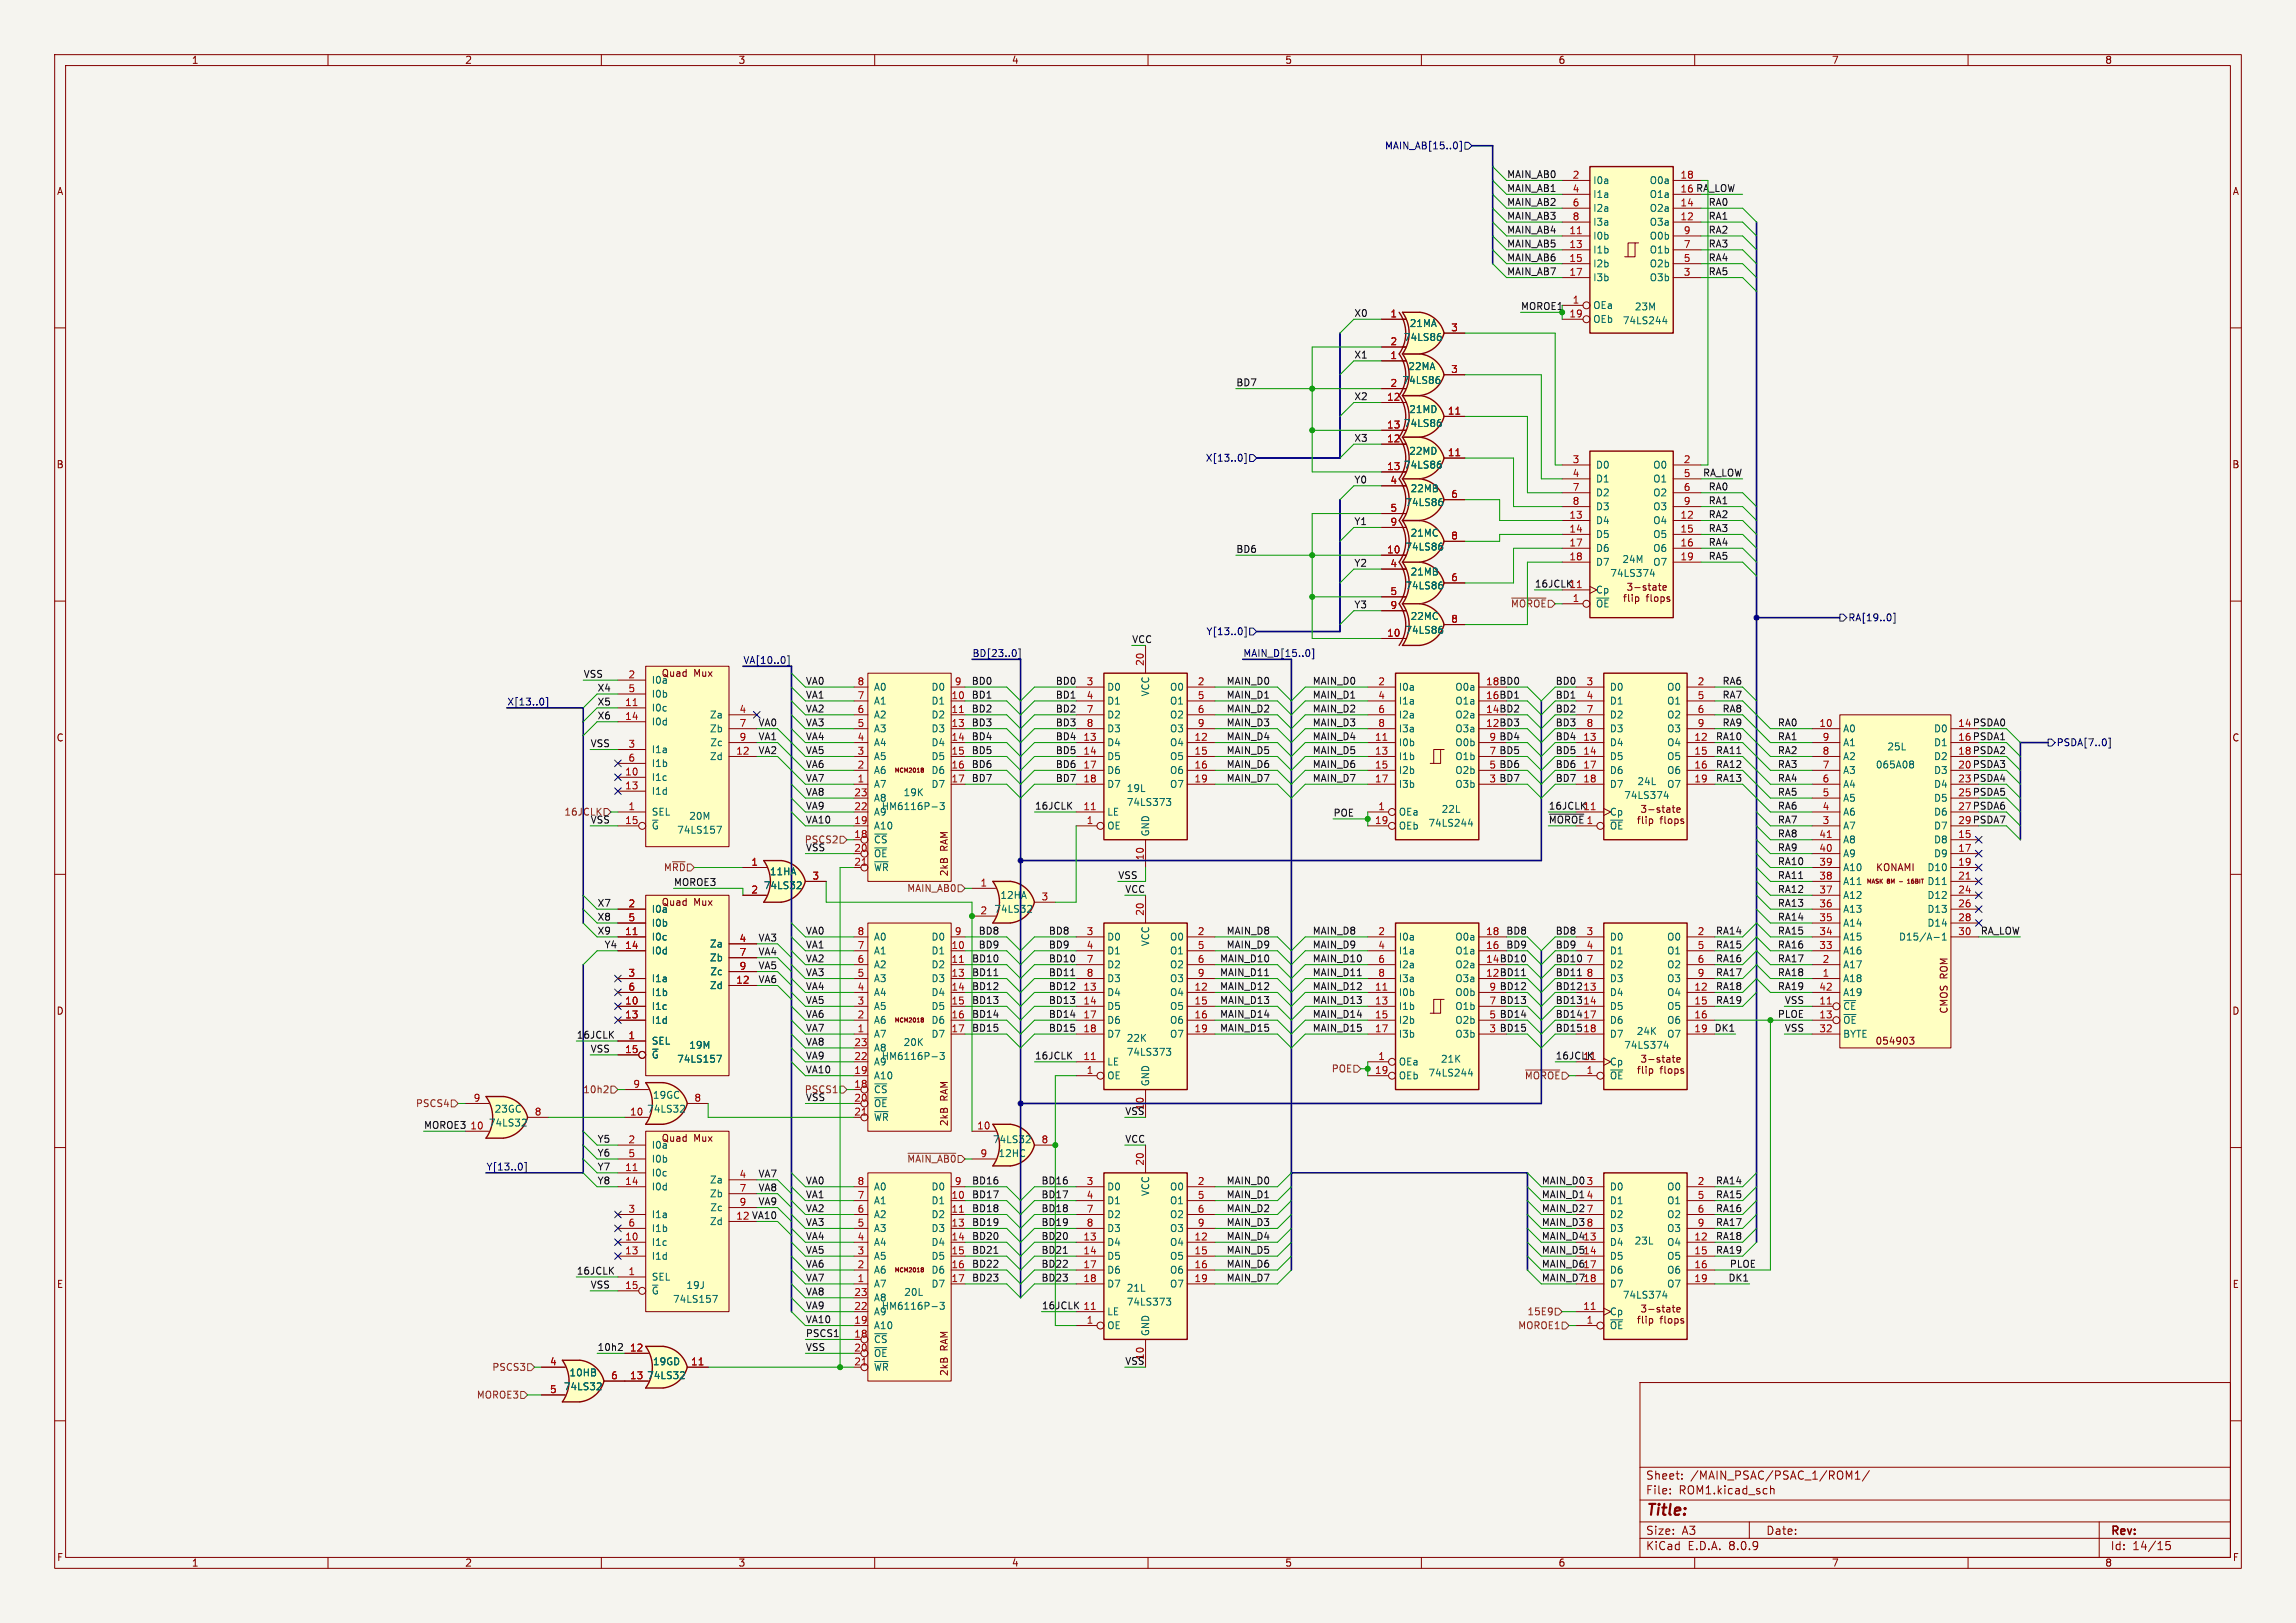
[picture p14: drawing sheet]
<svg xmlns="http://www.w3.org/2000/svg" width="420mm" height="297mm" viewBox="0 0 420 297" stroke-linecap="round" stroke-linejoin="round" font-family="sans-serif">
<defs><g id="words">
<text font-size="2.8" fill="#840000" x="301" y="277.9">Title:</text>
<g font-size="2.1" fill="#840000">
<text x="301" y="273.7">File:</text>
<text x="301" y="271">Sheet:</text>
<text x="307.1" y="273.7">ROM1.kicad_sch</text>
<text x="309.2" y="271">/MAIN_PSAC/PSAC_1/ROM1/</text>
<text x="301" y="281.1">Size:</text>
<text x="307.6" y="281.1">A3</text>
<text x="323" y="281.1">Date:</text>
<text x="386" y="281.3">Rev:</text>
<text x="301" y="283.9">KiCad</text>
<text x="308.7" y="283.9">E.D.A.</text>
<text x="316.3" y="283.9">8.0.9</text>
<text x="386" y="283.9">Id:</text>
<text x="390.1" y="283.9">14/15</text>
</g>
<g font-size="1.8" fill="#840000">
<text x="35" y="11.9">1</text>
<text x="85" y="11.9">2</text>
<text x="135" y="11.9">3</text>
<text x="185" y="11.9">4</text>
<text x="235" y="11.9">5</text>
<text x="285" y="11.9">6</text>
<text x="335" y="11.9">7</text>
<text x="385" y="11.9">8</text>
<text x="10.3" y="35.9">A</text>
<text x="408.3" y="35.9">A</text>
<text x="10.3" y="85.9">B</text>
<text x="408.2" y="85.9">B</text>
<text x="305.4" y="109.3">flops</text>
<text x="120.9" y="124.1">Quad</text>
<text x="126.9" y="124.1">Mux</text>
<text x="10.3" y="135.9">C</text>
<text x="408.2" y="135.9">C</text>
<text x="307.9" y="150">flops</text>
<text x="173.6" y="155.8" transform="rotate(-90 173.6 155.8)">RAM</text>
<text x="173.6" y="160.5" transform="rotate(-90 173.6 160.5)">2kB</text>
<text x="343.1" y="159.6">KONAMI</text>
<text x="120.9" y="166">Quad</text>
<text x="126.9" y="166">Mux</text>
<text x="10.3" y="185.9">D</text>
<text x="356.5" y="185.6" transform="rotate(-90 356.5 185.6)">CMOS ROM</text>
<text x="408.2" y="185.9">D</text>
<text x="343" y="191.4">054903</text>
<text x="307.9" y="195.7">flops</text>
<text x="173.6" y="201.5" transform="rotate(-90 173.6 201.5)">RAM</text>
<text x="120.9" y="209.2">Quad</text>
<text x="126.9" y="209.2">Mux</text>
<text x="173.6" y="206.2" transform="rotate(-90 173.6 206.2)">2kB</text>
<text x="10.3" y="235.9">E</text>
<text x="408.3" y="235.9">E</text>
<text x="307.9" y="241.4">flops</text>
<text x="173.6" y="251.9" transform="rotate(-90 173.6 251.9)">2kB</text>
<text x="173.6" y="247.2" transform="rotate(-90 173.6 247.2)">RAM</text>
<text x="10.3" y="285.9">F</text>
<text x="35" y="286.9">1</text>
<text x="85" y="286.9">2</text>
<text x="135" y="286.9">3</text>
<text x="185" y="286.9">4</text>
<text x="235" y="286.9">5</text>
<text x="285" y="286.9">6</text>
<text x="335" y="286.9">7</text>
<text x="385" y="286.9">8</text>
<text x="408.3" y="285.9">F</text>
</g>
<g font-size="1.8" fill="#000084">
<text x="253.2" y="27.5">MAIN_AB[15..0]</text>
<text x="220.5" y="84.7">X[13..0]</text>
<text x="338" y="113.9">RA[19..0]</text>
<text x="220.6" y="116.4">Y[13..0]</text>
<text x="135.9" y="121.6">VA[10..0]</text>
<text x="177.8" y="120.3">BD[23..0]</text>
<text x="227.3" y="120.3">MAIN_D[15..0]</text>
<text x="92.7" y="129.2">X[13..0]</text>
<text x="376.1" y="136.8">PSDA[7..0]</text>
<text x="88.9" y="214.3">Y[13..0]</text>
</g>
<g font-size="1.8" fill="#0f0f0f">
<text x="275.6" y="32.7">MAIN_AB0</text>
<text x="275.6" y="35.2">MAIN_AB1</text>
<text x="307.3" y="35.3">16 RA_LOW</text>
<text x="275.6" y="37.8">MAIN_AB2</text>
<text x="275.6" y="40.3">MAIN_AB3</text>
<text x="312.5" y="37.8">RA0</text>
<text x="312.5" y="40.3">RA1</text>
<text x="275.6" y="45.4">MAIN_AB5</text>
<text x="275.6" y="42.8">MAIN_AB4</text>
<text x="275.6" y="47.9">MAIN_AB6</text>
<text x="312.5" y="45.4">RA3</text>
<text x="312.5" y="47.9">RA4</text>
<text x="312.5" y="42.8">RA2</text>
<text x="275.6" y="50.5">MAIN_AB7</text>
<text x="312.5" y="50.5">RA5</text>
<text x="247.6" y="58.1">X0</text>
<text x="247.6" y="65.7">X1</text>
<text x="226.1" y="70.8">BD7</text>
<text x="247.6" y="73.3">X2</text>
<text x="247.6" y="80.9">X3</text>
<text x="247.6" y="88.6">Y0</text>
<text x="311.4" y="87.3">RA_LOW</text>
<text x="312.5" y="89.8">RA0</text>
<text x="312.5" y="92.4">RA1</text>
<text x="312.5" y="94.9">RA2</text>
<text x="226.1" y="101.3">BD6</text>
<text x="247.6" y="96.2">Y1</text>
<text x="312.5" y="100">RA4</text>
<text x="312.5" y="97.4">RA3</text>
<text x="247.6" y="103.8">Y2</text>
<text x="280.7" y="107.6">16JCLK11</text>
<text x="312.5" y="102.5">RA5</text>
<text x="247.6" y="111.4">Y3</text>
<text x="106.7" y="124.1">VSS</text>
<text x="147.3" y="125.4">VA0</text>
<text x="177.7" y="125.4">BD0</text>
<text x="193" y="125.4">BD0</text>
<text x="224.3" y="125.4">MAIN_D0</text>
<text x="240" y="125.4">MAIN_D0</text>
<text x="271.7" y="125.5">18 BD0</text>
<text x="284.5" y="125.4">BD0</text>
<text x="315" y="125.4">RA6</text>
<text x="109.2" y="126.7">X4</text>
<text x="109.2" y="129.2">X5</text>
<text x="109.2" y="131.7">X6</text>
<text x="147.3" y="127.9">VA1</text>
<text x="147.3" y="130.5">VA2</text>
<text x="177.7" y="127.9">BD1</text>
<text x="177.7" y="130.5">BD2</text>
<text x="193" y="130.5">BD2</text>
<text x="193" y="127.9">BD1</text>
<text x="224.3" y="127.9">MAIN_D1</text>
<text x="224.3" y="130.5">MAIN_D2</text>
<text x="240" y="127.9">MAIN_D1</text>
<text x="240" y="130.5">MAIN_D2</text>
<text x="271.7" y="130.6">14 BD2</text>
<text x="271.7" y="128">16 BD1</text>
<text x="284.5" y="130.5">BD2</text>
<text x="284.5" y="127.9">BD1</text>
<text x="315" y="130.5">RA8</text>
<text x="315" y="127.9">RA7</text>
<text x="107.9" y="136.8">VSS</text>
<text x="138.7" y="133">VA0</text>
<text x="138.7" y="135.5">VA1</text>
<text x="147.3" y="135.5">VA4</text>
<text x="147.3" y="133">VA3</text>
<text x="177.7" y="133">BD3</text>
<text x="177.7" y="135.5">BD4</text>
<text x="193" y="133">BD3</text>
<text x="193" y="135.5">BD4</text>
<text x="224.3" y="135.5">MAIN_D4</text>
<text x="224.3" y="133">MAIN_D3</text>
<text x="240" y="133">MAIN_D3</text>
<text x="240" y="135.5">MAIN_D4</text>
<text x="271.7" y="133.1">12 BD3</text>
<text x="272.3" y="135.6">9 BD4</text>
<text x="284.5" y="133">BD3</text>
<text x="284.5" y="135.5">BD4</text>
<text x="313.8" y="135.5">RA10</text>
<text x="315" y="133">RA9</text>
<text x="325.1" y="133">RA0</text>
<text x="325.1" y="135.5">RA1</text>
<text x="358.1" y="133.1">14 PSDA0</text>
<text x="358.1" y="135.6">16 PSDA1</text>
<text x="138.7" y="138.1">VA2</text>
<text x="147.3" y="138.1">VA5</text>
<text x="147.3" y="143.2">VA7</text>
<text x="147.3" y="140.6">VA6</text>
<text x="177.7" y="138.1">BD5</text>
<text x="177.7" y="140.6">BD6</text>
<text x="177.7" y="143.2">BD7</text>
<text x="193" y="143.2">BD7</text>
<text x="193" y="140.6">BD6</text>
<text x="193" y="138.1">BD5</text>
<text x="224.3" y="138.1">MAIN_D5</text>
<text x="224.3" y="140.6">MAIN_D6</text>
<text x="224.3" y="143.2">MAIN_D7</text>
<text x="240" y="140.6">MAIN_D6</text>
<text x="240" y="143.2">MAIN_D7</text>
<text x="240" y="138.1">MAIN_D5</text>
<text x="272.3" y="143.3">3 BD7</text>
<text x="272.3" y="140.7">5 BD6</text>
<text x="272.3" y="138.2">7 BD5</text>
<text x="284.5" y="140.6">BD6</text>
<text x="284.5" y="143.2">BD7</text>
<text x="284.5" y="138.1">BD5</text>
<text x="313.8" y="143.2">RA13</text>
<text x="313.8" y="140.6">RA12</text>
<text x="313.8" y="138.1">RA11</text>
<text x="325.1" y="138.1">RA2</text>
<text x="325.1" y="140.6">RA3</text>
<text x="325.1" y="143.2">RA4</text>
<text x="358.1" y="138.2">18 PSDA2</text>
<text x="358.1" y="140.7">20 PSDA3</text>
<text x="358.1" y="143.3">23 PSDA4</text>
<text x="147.3" y="145.7">VA8</text>
<text x="147.3" y="148.2">VA9</text>
<text x="189.2" y="148.2">16JCLK</text>
<text x="243.8" y="149.5">POE</text>
<text x="283.2" y="148.2">16JCLK11</text>
<text x="325.1" y="145.7">RA5</text>
<text x="325.1" y="148.2">RA6</text>
<text x="358.1" y="145.8">25 PSDA5</text>
<text x="358.1" y="148.3">27 PSDA6</text>
<text x="107.9" y="150.8">VSS</text>
<text x="147.3" y="150.8">VA10</text>
<text x="147.3" y="155.9">VSS</text>
<text x="283.2" y="150.8">~{MOROE}</text>
<text x="325.1" y="155.9">RA9</text>
<text x="325.1" y="153.3">RA8</text>
<text x="325.1" y="150.8">RA7</text>
<text x="358.1" y="150.9">29 PSDA7</text>
<text x="204.5" y="160.9">VSS</text>
<text x="325.1" y="158.4">RA10</text>
<text x="325.1" y="160.9">RA11</text>
<text x="109.2" y="166">X7</text>
<text x="123.2" y="162.2">MOROE3</text>
<text x="205.7" y="163.5">VCC</text>
<text x="325.1" y="163.5">RA12</text>
<text x="325.1" y="166">RA13</text>
<text x="109.2" y="171.1">X9</text>
<text x="109.2" y="168.6">X8</text>
<text x="110.5" y="173.6">Y4</text>
<text x="138.7" y="172.4">VA3</text>
<text x="147.3" y="173.6">VA1</text>
<text x="147.3" y="171.1">VA0</text>
<text x="178.9" y="171.1">BD8</text>
<text x="178.9" y="173.6">BD9</text>
<text x="191.8" y="171.1">BD8</text>
<text x="191.8" y="173.6">BD9</text>
<text x="224.3" y="173.6">MAIN_D9</text>
<text x="224.3" y="171.1">MAIN_D8</text>
<text x="240" y="173.6">MAIN_D9</text>
<text x="240" y="171.1">MAIN_D8</text>
<text x="275.4" y="173.6">BD9</text>
<text x="275.4" y="171.1">BD8</text>
<text x="284.5" y="173.6">BD9</text>
<text x="284.5" y="171.1">BD8</text>
<text x="313.8" y="173.6">RA15</text>
<text x="313.8" y="171.1">RA14</text>
<text x="325.1" y="173.6">RA16</text>
<text x="325.1" y="168.6">RA14</text>
<text x="325.1" y="171.1">RA15</text>
<text x="362.2" y="171.1">RA_LOW</text>
<text x="138.7" y="174.9">VA4</text>
<text x="138.7" y="180">VA6</text>
<text x="138.7" y="177.5">VA5</text>
<text x="147.3" y="178.7">VA3</text>
<text x="147.3" y="176.2">VA2</text>
<text x="177.7" y="176.2">BD10</text>
<text x="177.7" y="178.7">BD11</text>
<text x="191.8" y="176.2">BD10</text>
<text x="191.8" y="178.7">BD11</text>
<text x="223.1" y="178.7">MAIN_D11</text>
<text x="223.1" y="176.2">MAIN_D10</text>
<text x="240" y="178.7">MAIN_D11</text>
<text x="240" y="176.2">MAIN_D10</text>
<text x="271.7" y="178.8">12 BD11</text>
<text x="271.7" y="176.3">14 BD10</text>
<text x="284.5" y="176.2">BD10</text>
<text x="284.5" y="178.7">BD11</text>
<text x="313.8" y="176.2">RA16</text>
<text x="313.8" y="178.7">RA17</text>
<text x="325.1" y="178.7">RA18</text>
<text x="325.1" y="176.2">RA17</text>
<text x="147.3" y="181.3">VA4</text>
<text x="147.3" y="183.8">VA5</text>
<text x="177.7" y="181.3">BD12</text>
<text x="177.7" y="183.8">BD13</text>
<text x="191.8" y="183.8">BD13</text>
<text x="191.8" y="181.3">BD12</text>
<text x="223.1" y="181.3">MAIN_D12</text>
<text x="223.1" y="183.8">MAIN_D13</text>
<text x="240" y="181.3">MAIN_D12</text>
<text x="240" y="183.8">MAIN_D13</text>
<text x="272.3" y="183.9">7 BD13</text>
<text x="272.3" y="181.4">9 BD12</text>
<text x="284.5" y="183.8">BD13</text>
<text x="284.5" y="181.3">BD12</text>
<text x="289.5" y="181.4">13</text>
<text x="289.5" y="183.9">14</text>
<text x="313.8" y="181.3">RA18</text>
<text x="313.8" y="183.8">RA19</text>
<text x="325.1" y="181.3">RA19</text>
<text x="326.4" y="183.8">VSS</text>
<text x="105.4" y="190.2">16JCLK</text>
<text x="147.3" y="191.4">VA8</text>
<text x="147.3" y="186.3">VA6</text>
<text x="147.3" y="188.9">VA7</text>
<text x="177.7" y="186.3">BD14</text>
<text x="177.7" y="188.9">BD15</text>
<text x="191.8" y="186.3">BD14</text>
<text x="191.8" y="188.9">BD15</text>
<text x="223.1" y="188.9">MAIN_D15</text>
<text x="223.1" y="186.3">MAIN_D14</text>
<text x="240" y="188.9">MAIN_D15</text>
<text x="240" y="186.3">MAIN_D14</text>
<text x="272.3" y="189">3 BD15</text>
<text x="272.3" y="186.4">5 BD14</text>
<text x="284.5" y="186.3">BD14</text>
<text x="284.5" y="188.9">BD15</text>
<text x="289.5" y="186.4">17</text>
<text x="289.5" y="189">18</text>
<text x="313.5" y="188.9">DK1</text>
<text x="325.1" y="186.3">PLOE</text>
<text x="326.4" y="188.9">VSS</text>
<text x="107.9" y="192.7">VSS</text>
<text x="147.3" y="196.5">VA10</text>
<text x="147.3" y="194">VA9</text>
<text x="189.2" y="194">16JCLK</text>
<text x="284.5" y="194">16JCLK</text>
<text x="289.5" y="194.1">11</text>
<text x="147.3" y="201.6">VSS</text>
<text x="209.3" y="203.2" transform="rotate(-90 209.3 203.2)">10</text>
<text x="77.5" y="206.7">MOROE3</text>
<text x="109.2" y="209.2">Y5</text>
<text x="205.7" y="204.1">VSS</text>
<text x="205.7" y="209.2">VCC</text>
<text x="109.2" y="214.3">Y7</text>
<text x="109.2" y="211.7">Y6</text>
<text x="138.7" y="215.6">VA7</text>
<text x="109.2" y="216.8">Y8</text>
<text x="138.7" y="218.1">VA8</text>
<text x="138.7" y="220.6">VA9</text>
<text x="147.3" y="219.4">VA1</text>
<text x="147.3" y="216.8">VA0</text>
<text x="147.3" y="221.9">VA2</text>
<text x="177.7" y="219.4">BD17</text>
<text x="177.7" y="221.9">BD18</text>
<text x="177.7" y="216.8">BD16</text>
<text x="190.4" y="219.4">BD17</text>
<text x="190.4" y="221.9">BD18</text>
<text x="190.4" y="216.8">BD16</text>
<text x="224.3" y="216.8">MAIN_D0</text>
<text x="224.3" y="219.4">MAIN_D1</text>
<text x="224.3" y="221.9">MAIN_D2</text>
<text x="281.9" y="219.4">MAIN_D1</text>
<text x="281.9" y="221.9">MAIN_D2</text>
<text x="281.9" y="216.8">MAIN_D0</text>
<text x="290.1" y="216.9">3</text>
<text x="290.1" y="222">7</text>
<text x="313.8" y="216.8">RA14</text>
<text x="313.8" y="221.9">RA16</text>
<text x="313.8" y="219.4">RA15</text>
<text x="134.6" y="223.3">12 VA10</text>
<text x="147.3" y="227">VA4</text>
<text x="147.3" y="224.4">VA3</text>
<text x="177.7" y="227">BD20</text>
<text x="177.7" y="224.4">BD19</text>
<text x="190.4" y="227">BD20</text>
<text x="190.4" y="224.4">BD19</text>
<text x="224.3" y="224.4">MAIN_D3</text>
<text x="224.3" y="227">MAIN_D4</text>
<text x="281.9" y="224.4">MAIN_D3</text>
<text x="281.9" y="227">MAIN_D413</text>
<text x="290.1" y="224.5">8</text>
<text x="313.8" y="224.4">RA17</text>
<text x="313.8" y="227">RA18</text>
<text x="105.4" y="233.3">16JCLK</text>
<text x="147.3" y="229.5">VA5</text>
<text x="147.3" y="232.1">VA6</text>
<text x="177.7" y="229.5">BD21</text>
<text x="177.7" y="232.1">BD22</text>
<text x="190.4" y="232.1">BD22</text>
<text x="190.4" y="229.5">BD21</text>
<text x="224.3" y="232.1">MAIN_D6</text>
<text x="224.3" y="229.5">MAIN_D5</text>
<text x="281.9" y="232.1">MAIN_D617</text>
<text x="281.9" y="229.5">MAIN_D514</text>
<text x="313.8" y="229.5">RA19</text>
<text x="316.3" y="232.1">PLOE</text>
<text x="107.9" y="235.9">VSS</text>
<text x="147.3" y="239.7">VA9</text>
<text x="147.3" y="237.1">VA8</text>
<text x="147.3" y="234.6">VA7</text>
<text x="177.7" y="234.6">BD23</text>
<text x="190.4" y="234.6">BD23</text>
<text x="190.5" y="239.7">16JCLK</text>
<text x="224.3" y="234.6">MAIN_D7</text>
<text x="281.9" y="234.6">MAIN_D718</text>
<text x="316.1" y="234.6">DK1</text>
<text x="147.3" y="244.8">PSCS1</text>
<text x="147.3" y="242.2">VA10</text>
<text x="109.2" y="247.3">10h2</text>
<text x="147.3" y="247.3">VSS</text>
<text x="205.7" y="249.8">VSS</text>
<text x="209.3" y="249" transform="rotate(-90 209.3 249)">10</text>
</g>
<g font-size="1.8" fill="#a90000">
<text x="287.6" y="32.8">2</text>
<text x="287.6" y="35.3">4</text>
<text x="307.3" y="32.8">18</text>
<text x="287.6" y="37.8">6</text>
<text x="287.6" y="40.4">8</text>
<text x="307.3" y="40.4">12</text>
<text x="307.3" y="37.8">14</text>
<text x="287" y="42.9">11</text>
<text x="287" y="45.5">13</text>
<text x="307.9" y="45.5">7</text>
<text x="307.9" y="42.9">9</text>
<text x="287" y="48">15</text>
<text x="287" y="50.5">17</text>
<text x="307.9" y="50.5">3</text>
<text x="307.9" y="48">5</text>
<text x="254.2" y="58.2">1</text>
<text x="287" y="58.2">19</text>
<text x="287.6" y="55.6">1</text>
<text x="254.2" y="65.8">1</text>
<text x="254.2" y="63.2">2</text>
<text x="265.4" y="60.7">3</text>
<text x="254.2" y="70.9">2</text>
<text x="265.4" y="68.3">3</text>
<text x="253.6" y="73.4">12</text>
<text x="264.8" y="75.9">11</text>
<text x="253.6" y="78.5">13</text>
<text x="253.6" y="81">12</text>
<text x="264.8" y="83.6">11</text>
<text x="253.6" y="86.1">13</text>
<text x="254.2" y="88.6">4</text>
<text x="287.6" y="84.8">3</text>
<text x="287.6" y="87.4">4</text>
<text x="287.6" y="89.9">7</text>
<text x="307.9" y="84.8">2</text>
<text x="307.9" y="87.4">5</text>
<text x="307.9" y="89.9">6</text>
<text x="254.2" y="93.7">5</text>
<text x="265.4" y="91.2">6</text>
<text x="287" y="95">13</text>
<text x="287.6" y="92.5">8</text>
<text x="307.3" y="95">12</text>
<text x="307.9" y="92.5">9</text>
<text x="253.6" y="101.3">10</text>
<text x="254.2" y="96.3">9</text>
<text x="265.4" y="98.8">8</text>
<text x="287" y="97.5">14</text>
<text x="287" y="100.1">17</text>
<text x="307.3" y="97.5">15</text>
<text x="307.3" y="100.1">16</text>
<text x="254.2" y="103.9">4</text>
<text x="265.4" y="106.4">6</text>
<text x="287" y="102.6">18</text>
<text x="307.3" y="102.6">19</text>
<text x="254.2" y="109">5</text>
<text x="254.2" y="111.5">9</text>
<text x="287.6" y="110.2">1</text>
<text x="253.6" y="116.6">10</text>
<text x="265.4" y="114">8</text>
<text x="114.9" y="124.2">2</text>
<text x="156.8" y="125.5">8</text>
<text x="174.6" y="125.5">9</text>
<text x="198.7" y="125.5">3</text>
<text x="209.3" y="122" transform="rotate(-90 209.3 122)">20</text>
<text x="219" y="125.5">2</text>
<text x="252" y="125.5">2</text>
<text x="290.1" y="125.5">3</text>
<text x="310.4" y="125.5">2</text>
<text x="114.3" y="129.3">11</text>
<text x="114.3" y="131.8">14</text>
<text x="114.9" y="126.7">5</text>
<text x="135.2" y="130.6">4</text>
<text x="156.8" y="130.6">6</text>
<text x="156.8" y="128">7</text>
<text x="173.9" y="128">10</text>
<text x="173.9" y="130.6">11</text>
<text x="198.7" y="128">4</text>
<text x="198.7" y="130.6">7</text>
<text x="219" y="128">5</text>
<text x="219" y="130.6">6</text>
<text x="252" y="128">4</text>
<text x="252" y="130.6">6</text>
<text x="290.1" y="128">4</text>
<text x="290.1" y="130.6">7</text>
<text x="310.4" y="128">5</text>
<text x="310.4" y="130.6">6</text>
<text x="114.9" y="136.9">3</text>
<text x="135.2" y="133.1">7</text>
<text x="135.2" y="135.6">9</text>
<text x="156.8" y="135.6">4</text>
<text x="156.8" y="133.1">5</text>
<text x="173.9" y="133.1">13</text>
<text x="173.9" y="135.6">14</text>
<text x="198.1" y="135.6">13</text>
<text x="198.7" y="133.1">8</text>
<text x="218.4" y="135.6">12</text>
<text x="219" y="133.1">9</text>
<text x="251.4" y="135.6">11</text>
<text x="252" y="133.1">8</text>
<text x="289.5" y="135.6">13</text>
<text x="290.1" y="133.1">8</text>
<text x="309.8" y="135.6">12</text>
<text x="310.4" y="133.1">9</text>
<text x="332.7" y="133.1">10</text>
<text x="333.3" y="135.6">9</text>
<text x="114.3" y="142">10</text>
<text x="114.9" y="139.4">6</text>
<text x="134.6" y="138.2">12</text>
<text x="156.8" y="143.3">1</text>
<text x="156.8" y="140.7">2</text>
<text x="156.8" y="138.2">3</text>
<text x="173.9" y="138.2">15</text>
<text x="173.9" y="140.7">16</text>
<text x="173.9" y="143.3">17</text>
<text x="198.1" y="138.2">14</text>
<text x="198.1" y="140.7">17</text>
<text x="198.1" y="143.3">18</text>
<text x="218.4" y="138.2">15</text>
<text x="218.4" y="140.7">16</text>
<text x="218.4" y="143.3">19</text>
<text x="251.4" y="138.2">13</text>
<text x="251.4" y="140.7">15</text>
<text x="251.4" y="143.3">17</text>
<text x="289.5" y="138.2">14</text>
<text x="289.5" y="140.7">17</text>
<text x="289.5" y="143.3">18</text>
<text x="309.8" y="138.2">15</text>
<text x="309.8" y="140.7">16</text>
<text x="309.8" y="143.3">19</text>
<text x="333.3" y="143.3">6</text>
<text x="333.3" y="140.7">7</text>
<text x="333.3" y="138.2">8</text>
<text x="114.3" y="144.5">13</text>
<text x="114.9" y="148.3">1</text>
<text x="156.2" y="148.3">22</text>
<text x="156.2" y="145.8">23</text>
<text x="198.1" y="148.3">11</text>
<text x="252" y="148.3">1</text>
<text x="333.3" y="148.3">4</text>
<text x="333.3" y="145.8">5</text>
<text x="114.3" y="150.9">15</text>
<text x="156.2" y="153.4">18</text>
<text x="156.2" y="150.9">19</text>
<text x="156.2" y="156">20</text>
<text x="198.7" y="150.9">1</text>
<text x="251.4" y="150.9">19</text>
<text x="290.1" y="150.9">1</text>
<text x="332.7" y="156">40</text>
<text x="332.7" y="153.4">41</text>
<text x="333.3" y="150.9">3</text>
<text x="358.1" y="153.4">15</text>
<text x="358.1" y="156">17</text>
<text x="137.3" y="158.5">1</text>
<text x="148.5" y="161">3</text>
<text x="156.2" y="158.5">21</text>
<text x="209.3" y="157.5" transform="rotate(-90 209.3 157.5)">10</text>
<text x="332.7" y="161">38</text>
<text x="332.7" y="158.5">39</text>
<text x="358.1" y="158.5">19</text>
<text x="358.1" y="161">21</text>
<text x="114.9" y="166.1">2</text>
<text x="137.3" y="163.6">2</text>
<text x="179.3" y="162.3">1</text>
<text x="179.3" y="167.4">2</text>
<text x="190.4" y="164.8">3</text>
<text x="209.3" y="167.7" transform="rotate(-90 209.3 167.7)">20</text>
<text x="332.7" y="166.1">36</text>
<text x="332.7" y="163.6">37</text>
<text x="358.1" y="163.6">24</text>
<text x="358.1" y="166.1">26</text>
<text x="114.3" y="171.2">11</text>
<text x="114.3" y="173.7">14</text>
<text x="114.9" y="168.7">5</text>
<text x="135.2" y="172.5">4</text>
<text x="156.8" y="173.7">7</text>
<text x="156.8" y="171.2">8</text>
<text x="173.9" y="173.7">10</text>
<text x="174.6" y="171.2">9</text>
<text x="198.7" y="171.2">3</text>
<text x="198.7" y="173.7">4</text>
<text x="219" y="171.2">2</text>
<text x="219" y="173.7">5</text>
<text x="252" y="171.2">2</text>
<text x="252" y="173.7">4</text>
<text x="271.7" y="173.7">16</text>
<text x="271.7" y="171.2">18</text>
<text x="290.1" y="171.2">3</text>
<text x="290.1" y="173.7">4</text>
<text x="310.4" y="171.2">2</text>
<text x="310.4" y="173.7">5</text>
<text x="332.7" y="173.7">33</text>
<text x="332.7" y="171.2">34</text>
<text x="332.7" y="168.7">35</text>
<text x="358.1" y="168.7">28</text>
<text x="358.1" y="171.2">30</text>
<text x="114.9" y="178.8">3</text>
<text x="135.2" y="175">7</text>
<text x="135.2" y="177.5">9</text>
<text x="156.8" y="178.8">5</text>
<text x="156.8" y="176.3">6</text>
<text x="173.9" y="176.3">11</text>
<text x="173.9" y="178.8">13</text>
<text x="198.7" y="176.3">7</text>
<text x="198.7" y="178.8">8</text>
<text x="219" y="176.3">6</text>
<text x="219" y="178.8">9</text>
<text x="252" y="176.3">6</text>
<text x="252" y="178.8">8</text>
<text x="290.1" y="176.3">7</text>
<text x="290.1" y="178.8">8</text>
<text x="310.4" y="176.3">6</text>
<text x="310.4" y="178.8">9</text>
<text x="333.3" y="178.8">1</text>
<text x="333.3" y="176.3">2</text>
<text x="114.3" y="183.9">10</text>
<text x="114.9" y="181.4">6</text>
<text x="134.6" y="180.1">12</text>
<text x="156.8" y="183.9">3</text>
<text x="156.8" y="181.4">4</text>
<text x="173.9" y="181.4">14</text>
<text x="173.9" y="183.9">15</text>
<text x="198.1" y="181.4">13</text>
<text x="198.1" y="183.9">14</text>
<text x="218.4" y="181.4">12</text>
<text x="218.4" y="183.9">15</text>
<text x="251.4" y="181.4">11</text>
<text x="251.4" y="183.9">13</text>
<text x="309.8" y="181.4">12</text>
<text x="309.8" y="183.9">15</text>
<text x="332.7" y="183.9">11</text>
<text x="332.7" y="181.4">42</text>
<text x="114.3" y="186.4">13</text>
<text x="114.9" y="190.2">1</text>
<text x="156.2" y="191.5">23</text>
<text x="156.8" y="189">1</text>
<text x="156.8" y="186.4">2</text>
<text x="173.9" y="186.4">16</text>
<text x="173.9" y="189">17</text>
<text x="198.1" y="186.4">17</text>
<text x="198.1" y="189">18</text>
<text x="218.4" y="186.4">16</text>
<text x="218.4" y="189">19</text>
<text x="251.4" y="186.4">15</text>
<text x="251.4" y="189">17</text>
<text x="309.8" y="186.4">16</text>
<text x="309.8" y="189">19</text>
<text x="332.7" y="186.4">13</text>
<text x="332.7" y="189">32</text>
<text x="114.3" y="192.8">15</text>
<text x="156.2" y="196.6">19</text>
<text x="156.2" y="194.1">22</text>
<text x="198.1" y="194.1">11</text>
<text x="198.7" y="196.6">1</text>
<text x="251.4" y="196.6">19</text>
<text x="252" y="194.1">1</text>
<text x="290.1" y="196.6">1</text>
<text x="86.5" y="201.7">9</text>
<text x="115.8" y="199.1">9</text>
<text x="126.9" y="201.7">8</text>
<text x="156.2" y="199.1">18</text>
<text x="156.2" y="201.7">20</text>
<text x="85.9" y="206.8">10</text>
<text x="97.7" y="204.2">8</text>
<text x="114.9" y="209.3">2</text>
<text x="115.1" y="204.2">10</text>
<text x="156.2" y="204.2">21</text>
<text x="178.6" y="206.8">10</text>
<text x="190.4" y="209.3">8</text>
<text x="114.3" y="214.4">11</text>
<text x="114.9" y="211.8">5</text>
<text x="135.2" y="215.6">4</text>
<text x="179.3" y="211.8">9</text>
<text x="209.3" y="213.4" transform="rotate(-90 209.3 213.4)">20</text>
<text x="114.3" y="216.9">14</text>
<text x="114.9" y="222">3</text>
<text x="135.2" y="218.2">7</text>
<text x="135.2" y="220.7">9</text>
<text x="156.8" y="222">6</text>
<text x="156.8" y="219.5">7</text>
<text x="156.8" y="216.9">8</text>
<text x="173.9" y="219.5">10</text>
<text x="173.9" y="222">11</text>
<text x="174.6" y="216.9">9</text>
<text x="198.7" y="216.9">3</text>
<text x="198.7" y="219.5">4</text>
<text x="198.7" y="222">7</text>
<text x="219" y="216.9">2</text>
<text x="219" y="219.5">5</text>
<text x="219" y="222">6</text>
<text x="290.1" y="219.5">4</text>
<text x="310.4" y="216.9">2</text>
<text x="310.4" y="219.5">5</text>
<text x="310.4" y="222">6</text>
<text x="114.3" y="227.1">10</text>
<text x="114.9" y="224.5">6</text>
<text x="156.8" y="227.1">4</text>
<text x="156.8" y="224.5">5</text>
<text x="173.9" y="224.5">13</text>
<text x="173.9" y="227.1">14</text>
<text x="198.1" y="227.1">13</text>
<text x="198.7" y="224.5">8</text>
<text x="218.4" y="227.1">12</text>
<text x="219" y="224.5">9</text>
<text x="309.8" y="227.1">12</text>
<text x="310.4" y="224.5">9</text>
<text x="114.3" y="229.6">13</text>
<text x="114.9" y="233.4">1</text>
<text x="156.8" y="232.2">2</text>
<text x="156.8" y="229.6">3</text>
<text x="173.9" y="229.6">15</text>
<text x="173.9" y="232.2">16</text>
<text x="198.1" y="229.6">14</text>
<text x="198.1" y="232.2">17</text>
<text x="218.4" y="229.6">15</text>
<text x="218.4" y="232.2">16</text>
<text x="309.8" y="229.6">15</text>
<text x="309.8" y="232.2">16</text>
<text x="114.3" y="236">15</text>
<text x="156.2" y="239.8">22</text>
<text x="156.2" y="237.2">23</text>
<text x="156.8" y="234.7">1</text>
<text x="173.9" y="234.7">17</text>
<text x="198.1" y="239.8">11</text>
<text x="198.1" y="234.7">18</text>
<text x="218.4" y="234.7">19</text>
<text x="289.5" y="239.8">11</text>
<text x="309.8" y="234.7">19</text>
<text x="156.2" y="244.9">18</text>
<text x="156.2" y="242.3">19</text>
<text x="198.7" y="242.3">1</text>
<text x="290.1" y="242.3">1</text>
<text x="100.5" y="249.9">4</text>
<text x="115.1" y="247.4">12</text>
<text x="126.3" y="249.9">11</text>
<text x="156.2" y="247.4">20</text>
<text x="156.2" y="249.9">21</text>
<text x="100.5" y="255">5</text>
<text x="111.7" y="252.5">6</text>
<text x="115.1" y="252.5">13</text>
</g>
<g font-size="1.8" fill="#006464">
<text x="291.3" y="33.9">I0a</text>
<text x="301.7" y="33.9">O0a</text>
<text x="291.3" y="36.4">I1a</text>
<text x="291.3" y="39">I2a</text>
<text x="291.3" y="41.5">I3a</text>
<text x="301.7" y="41.5">O3a</text>
<text x="301.7" y="39">O2a</text>
<text x="301.7" y="36.4">O1a</text>
<text x="291.3" y="44">I0b</text>
<text x="291.3" y="46.6">I1b</text>
<text x="301.7" y="46.6">O1b</text>
<text x="301.7" y="44">O0b</text>
<text x="291.3" y="49.1">I2b</text>
<text x="291.3" y="51.7">I3b</text>
<text x="301.7" y="51.7">O3b</text>
<text x="301.7" y="49.1">O2b</text>
<text x="291.3" y="56.7">OEa</text>
<text x="291.3" y="59.3">OEb</text>
<text x="296.7" y="59.5">74LS244</text>
<text x="299" y="57">23M</text>
<text x="256.7" y="62.6">74LS86</text>
<text x="257.8" y="60">21MA</text>
<text x="256.5" y="70.5">74LS86</text>
<text x="257.5" y="67.9">22MA</text>
<text x="257.7" y="75.8">21MD</text>
<text x="256.7" y="78.3">74LS86</text>
<text x="257.7" y="83.4">22MD</text>
<text x="256.7" y="86">74LS86</text>
<text x="291.8" y="86">D0</text>
<text x="291.8" y="88.5">D1</text>
<text x="302.3" y="86">O0</text>
<text x="302.3" y="88.5">O1</text>
<text x="257" y="92.8">74LS86</text>
<text x="257.9" y="90.3">22MB</text>
<text x="291.8" y="91">D2</text>
<text x="291.8" y="93.6">D3</text>
<text x="302.3" y="91">O2</text>
<text x="302.3" y="93.6">O3</text>
<text x="257" y="100.9">74LS86</text>
<text x="257.9" y="98.4">21MC</text>
<text x="291.8" y="96.1">D4</text>
<text x="291.8" y="98.7">D5</text>
<text x="291.8" y="101.2">D6</text>
<text x="302.3" y="96.1">O4</text>
<text x="302.3" y="98.7">O5</text>
<text x="302.3" y="101.2">O6</text>
<text x="257.9" y="105.5">21MB</text>
<text x="291.8" y="103.7">D7</text>
<text x="294.5" y="105.8">74LS374</text>
<text x="296.7" y="103.2">24M</text>
<text x="302.3" y="103.7">O7</text>
<text x="257" y="108.1">74LS86</text>
<text x="257.9" y="113.6">22MC</text>
<text x="291.8" y="111.4">~{OE}</text>
<text x="291.8" y="108.8">Cp</text>
<text x="257" y="116.2">74LS86</text>
<text x="119.1" y="125.3">I0a</text>
<text x="119.1" y="130.4">I0c</text>
<text x="119.1" y="127.9">I0b</text>
<text x="129.8" y="131.7">Za</text>
<text x="159.8" y="131.7">A2</text>
<text x="159.8" y="129.1">A1</text>
<text x="159.8" y="126.6">A0</text>
<text x="170.3" y="129.1">D1</text>
<text x="170.3" y="131.7">D2</text>
<text x="170.3" y="126.6">D0</text>
<text x="202.4" y="126.6">D0</text>
<text x="202.4" y="129.1">D1</text>
<text x="202.4" y="131.7">D2</text>
<text x="210.4" y="127.5" transform="rotate(-90 210.4 127.5)">VCC</text>
<text x="213.9" y="126.6">O0</text>
<text x="213.9" y="129.1">O1</text>
<text x="213.9" y="131.7">O2</text>
<text x="255.8" y="126.6">I0a</text>
<text x="255.8" y="129.1">I1a</text>
<text x="255.8" y="131.7">I2a</text>
<text x="266.1" y="131.7">O2a</text>
<text x="266.1" y="129.1">O1a</text>
<text x="266.1" y="126.6">O0a</text>
<text x="294.4" y="126.6">D0</text>
<text x="294.4" y="129.1">D1</text>
<text x="294.4" y="131.7">D2</text>
<text x="304.9" y="126.6">O0</text>
<text x="304.9" y="129.1">O1</text>
<text x="304.9" y="131.7">O2</text>
<text x="119.1" y="132.9">I0d</text>
<text x="129.8" y="134.2">Zb</text>
<text x="129.8" y="136.8">Zc</text>
<text x="159.8" y="136.8">A4</text>
<text x="159.8" y="134.2">A3</text>
<text x="170.3" y="134.2">D3</text>
<text x="170.3" y="136.8">D4</text>
<text x="202.4" y="136.8">D4</text>
<text x="202.4" y="134.2">D3</text>
<text x="213.9" y="136.8">O4</text>
<text x="213.9" y="134.2">O3</text>
<text x="255.8" y="136.8">I0b</text>
<text x="255.8" y="134.2">I3a</text>
<text x="266.1" y="134.2">O3a</text>
<text x="266.1" y="136.8">O0b</text>
<text x="294.4" y="136.8">D4</text>
<text x="294.4" y="134.2">D3</text>
<text x="304.9" y="136.8">O4</text>
<text x="304.9" y="134.2">O3</text>
<text x="337.1" y="134.2">A0</text>
<text x="337.1" y="136.8">A1</text>
<text x="345.1" y="137.5">25L</text>
<text x="353.7" y="134.2">D0</text>
<text x="353.7" y="136.8">D1</text>
<text x="119.1" y="143.1">I1c</text>
<text x="119.1" y="138">I1a</text>
<text x="119.1" y="140.6">I1b</text>
<text x="129.8" y="139.3">Zd</text>
<text x="159.8" y="141.8">A6</text>
<text x="159.8" y="139.3">A5</text>
<text x="170.3" y="139.3">D5</text>
<text x="170.3" y="141.8">D6</text>
<text x="202.4" y="139.3">D5</text>
<text x="202.4" y="141.8">D6</text>
<text x="213.9" y="139.3">O5</text>
<text x="213.9" y="141.8">O6</text>
<text x="255.8" y="139.3">I1b</text>
<text x="255.8" y="141.8">I2b</text>
<text x="266.1" y="141.8">O2b</text>
<text x="266.1" y="139.3">O1b</text>
<text x="294.4" y="139.3">D5</text>
<text x="294.4" y="141.8">D6</text>
<text x="299.4" y="143.9">24L</text>
<text x="304.9" y="139.3">O5</text>
<text x="304.9" y="141.8">O6</text>
<text x="337.1" y="141.8">A3</text>
<text x="337.1" y="139.3">A2</text>
<text x="343" y="140.8">065A08</text>
<text x="353.7" y="139.3">D2</text>
<text x="353.7" y="141.8">D3</text>
<text x="119.1" y="149.5">SEL</text>
<text x="119.1" y="145.6">I1d</text>
<text x="159.8" y="144.4">A7</text>
<text x="159.8" y="149.5">A9</text>
<text x="159.8" y="146.9">A8</text>
<text x="161.2" y="148.4">HM6116P-3</text>
<text x="165.2" y="145.9">19K</text>
<text x="170.3" y="144.4">D7</text>
<text x="202.4" y="149.5">LE</text>
<text x="202.4" y="144.4">D7</text>
<text x="206" y="145.1">19L</text>
<text x="206" y="147.7">74LS373</text>
<text x="213.9" y="144.4">O7</text>
<text x="255.8" y="149.5">OEa</text>
<text x="255.8" y="144.4">I3b</text>
<text x="263.6" y="148.9">22L</text>
<text x="266.1" y="144.4">O3b</text>
<text x="294.4" y="149.5">Cp</text>
<text x="294.4" y="144.4">D7</text>
<text x="297" y="146.4">74LS374</text>
<text x="304.9" y="144.4">O7</text>
<text x="337.1" y="149.5">A6</text>
<text x="337.1" y="146.9">A5</text>
<text x="337.1" y="144.4">A4</text>
<text x="353.7" y="144.4">D4</text>
<text x="353.7" y="146.9">D5</text>
<text x="353.7" y="149.5">D6</text>
<text x="119.1" y="152">~{G}</text>
<text x="123.8" y="152.8">74LS157</text>
<text x="126" y="150.2">20M</text>
<text x="159.8" y="154.5">~{CS}</text>
<text x="159.8" y="152">A10</text>
<text x="202.4" y="152">OE</text>
<text x="210.4" y="153.2" transform="rotate(-90 210.4 153.2)">GND</text>
<text x="255.8" y="152">OEb</text>
<text x="261.2" y="151.5">74LS244</text>
<text x="294.4" y="152">~{OE}</text>
<text x="337.1" y="152">A7</text>
<text x="337.1" y="154.5">A8</text>
<text x="353.7" y="154.5">D8</text>
<text x="353.7" y="152">D7</text>
<text x="140.7" y="160.4">11HA</text>
<text x="159.8" y="157.1">~{OE}</text>
<text x="159.8" y="159.6">~{WR}</text>
<text x="337.1" y="159.6">A10</text>
<text x="337.1" y="157.1">A9</text>
<text x="352.5" y="159.6">D10</text>
<text x="353.7" y="157.1">D9</text>
<text x="119.1" y="167.2">I0a</text>
<text x="139.6" y="162.9">74LS32</text>
<text x="181.8" y="167.2">74LS32</text>
<text x="182.9" y="164.7">12HA</text>
<text x="337.1" y="167.2">A13</text>
<text x="337.1" y="164.7">A12</text>
<text x="337.1" y="162.2">A11</text>
<text x="352.5" y="162.2">D11</text>
<text x="352.5" y="164.7">D12</text>
<text x="352.5" y="167.2">D13</text>
<text x="119.1" y="172.3">I0c</text>
<text x="119.1" y="169.8">I0b</text>
<text x="129.8" y="173.6">Za</text>
<text x="159.8" y="172.3">A0</text>
<text x="170.3" y="172.3">D0</text>
<text x="202.4" y="172.3">D0</text>
<text x="210.4" y="173.2" transform="rotate(-90 210.4 173.2)">VCC</text>
<text x="213.9" y="172.3">O0</text>
<text x="255.8" y="172.3">I0a</text>
<text x="266.1" y="172.3">O0a</text>
<text x="294.4" y="172.3">D0</text>
<text x="304.9" y="172.3">O0</text>
<text x="337.1" y="172.3">A15</text>
<text x="337.1" y="169.8">A14</text>
<text x="347.3" y="172.3">D15/A-1</text>
<text x="352.5" y="169.8">D14</text>
<text x="119.1" y="174.9">I0d</text>
<text x="119.1" y="179.9">I1a</text>
<text x="129.8" y="176.1">Zb</text>
<text x="129.8" y="178.7">Zc</text>
<text x="159.8" y="179.9">A3</text>
<text x="159.8" y="177.4">A2</text>
<text x="159.8" y="174.9">A1</text>
<text x="170.3" y="174.9">D1</text>
<text x="170.3" y="177.4">D2</text>
<text x="170.3" y="179.9">D3</text>
<text x="202.4" y="174.9">D1</text>
<text x="202.4" y="177.4">D2</text>
<text x="202.4" y="179.9">D3</text>
<text x="213.9" y="174.9">O1</text>
<text x="213.9" y="177.4">O2</text>
<text x="213.9" y="179.9">O3</text>
<text x="255.8" y="174.9">I1a</text>
<text x="255.8" y="177.4">I2a</text>
<text x="255.8" y="179.9">I3a</text>
<text x="266.1" y="179.9">O3a</text>
<text x="266.1" y="177.4">O2a</text>
<text x="266.1" y="174.9">O1a</text>
<text x="294.4" y="174.9">D1</text>
<text x="294.4" y="177.4">D2</text>
<text x="294.4" y="179.9">D3</text>
<text x="304.9" y="174.9">O1</text>
<text x="304.9" y="177.4">O2</text>
<text x="304.9" y="179.9">O3</text>
<text x="337.1" y="179.9">A18</text>
<text x="337.1" y="177.4">A17</text>
<text x="337.1" y="174.9">A16</text>
<text x="119.1" y="185">I1c</text>
<text x="119.1" y="182.5">I1b</text>
<text x="129.8" y="181.2">Zd</text>
<text x="159.8" y="185">A5</text>
<text x="159.8" y="182.5">A4</text>
<text x="170.3" y="182.5">D4</text>
<text x="170.3" y="185">D5</text>
<text x="202.4" y="182.5">D4</text>
<text x="202.4" y="185">D5</text>
<text x="213.9" y="182.5">O4</text>
<text x="213.9" y="185">O5</text>
<text x="255.8" y="182.5">I0b</text>
<text x="255.8" y="185">I1b</text>
<text x="266.1" y="185">O1b</text>
<text x="266.1" y="182.5">O0b</text>
<text x="294.4" y="182.5">D4</text>
<text x="294.4" y="185">D5</text>
<text x="304.9" y="182.5">O4</text>
<text x="304.9" y="185">O5</text>
<text x="337.1" y="185">~{CE}</text>
<text x="337.1" y="182.5">A19</text>
<text x="119.1" y="191.4">SEL</text>
<text x="119.1" y="187.6">I1d</text>
<text x="159.8" y="190.1">A7</text>
<text x="159.8" y="187.6">A6</text>
<text x="165.2" y="191.6">20K</text>
<text x="170.3" y="187.6">D6</text>
<text x="170.3" y="190.1">D7</text>
<text x="202.4" y="187.6">D6</text>
<text x="202.4" y="190.1">D7</text>
<text x="206" y="190.9">22K</text>
<text x="213.9" y="187.6">O6</text>
<text x="213.9" y="190.1">O7</text>
<text x="255.8" y="187.6">I2b</text>
<text x="255.8" y="190.1">I3b</text>
<text x="266.1" y="190.1">O3b</text>
<text x="266.1" y="187.6">O2b</text>
<text x="294.4" y="187.6">D6</text>
<text x="294.4" y="190.1">D7</text>
<text x="299.3" y="189.6">24K</text>
<text x="304.9" y="187.6">O6</text>
<text x="304.9" y="190.1">O7</text>
<text x="337.1" y="187.6">~{OE}</text>
<text x="337.1" y="190.1">BYTE</text>
<text x="119.1" y="193.9">~{G}</text>
<text x="123.8" y="194.7">74LS157</text>
<text x="126" y="192.1">19M</text>
<text x="159.8" y="197.7">A10</text>
<text x="159.8" y="195.2">A9</text>
<text x="159.8" y="192.6">A8</text>
<text x="161.2" y="194.2">HM6116P-3</text>
<text x="202.4" y="197.7">OE</text>
<text x="202.4" y="195.2">LE</text>
<text x="206" y="193.4">74LS373</text>
<text x="255.8" y="195.2">OEa</text>
<text x="255.8" y="197.7">OEb</text>
<text x="261.2" y="197.2">74LS244</text>
<text x="263.5" y="194.7">21K</text>
<text x="294.4" y="197.7">~{OE}</text>
<text x="294.4" y="195.2">Cp</text>
<text x="297" y="192.1">74LS374</text>
<text x="90.4" y="203.8">23GC</text>
<text x="118.3" y="203.8">74LS32</text>
<text x="119.3" y="201.3">19GC</text>
<text x="159.8" y="200.3">~{CS}</text>
<text x="159.8" y="202.8">~{OE}</text>
<text x="210.4" y="198.9" transform="rotate(-90 210.4 198.9)">GND</text>
<text x="89.3" y="206.3">74LS32</text>
<text x="159.8" y="205.3">~{WR}</text>
<text x="181.5" y="209.4">74LS32</text>
<text x="119.1" y="215.5">I0c</text>
<text x="119.1" y="210.4">I0a</text>
<text x="119.1" y="213">I0b</text>
<text x="182.6" y="211.9">12HC</text>
<text x="119.1" y="218">I0d</text>
<text x="129.8" y="216.8">Za</text>
<text x="129.8" y="219.3">Zb</text>
<text x="129.8" y="221.8">Zc</text>
<text x="159.8" y="220.6">A1</text>
<text x="159.8" y="218">A0</text>
<text x="170.3" y="220.6">D1</text>
<text x="170.3" y="218">D0</text>
<text x="202.4" y="218">D0</text>
<text x="202.4" y="220.6">D1</text>
<text x="210.4" y="219" transform="rotate(-90 210.4 219)">VCC</text>
<text x="213.9" y="218">O0</text>
<text x="213.9" y="220.6">O1</text>
<text x="294.4" y="218">D0</text>
<text x="294.4" y="220.6">D1</text>
<text x="304.9" y="218">O0</text>
<text x="304.9" y="220.6">O1</text>
<text x="119.1" y="223.1">I1a</text>
<text x="119.1" y="225.7">I1b</text>
<text x="129.8" y="224.4">Zd</text>
<text x="159.8" y="225.7">A3</text>
<text x="159.8" y="223.1">A2</text>
<text x="170.3" y="223.1">D2</text>
<text x="170.3" y="225.7">D3</text>
<text x="202.4" y="223.1">D2</text>
<text x="202.4" y="225.7">D3</text>
<text x="213.9" y="223.1">O2</text>
<text x="213.9" y="225.7">O3</text>
<text x="294.4" y="223.1">D2</text>
<text x="294.4" y="225.7">D3</text>
<text x="298.9" y="227.9">23L</text>
<text x="304.9" y="223.1">O2</text>
<text x="304.9" y="225.7">O3</text>
<text x="119.1" y="228.2">I1c</text>
<text x="119.1" y="230.7">I1d</text>
<text x="159.8" y="233.3">A6</text>
<text x="159.8" y="230.7">A5</text>
<text x="159.8" y="228.2">A4</text>
<text x="170.3" y="228.2">D4</text>
<text x="170.3" y="230.7">D5</text>
<text x="170.3" y="233.3">D6</text>
<text x="202.4" y="228.2">D4</text>
<text x="202.4" y="230.7">D5</text>
<text x="202.4" y="233.3">D6</text>
<text x="213.9" y="228.2">O4</text>
<text x="213.9" y="230.7">O5</text>
<text x="213.9" y="233.3">O6</text>
<text x="294.4" y="228.2">D4</text>
<text x="294.4" y="230.7">D5</text>
<text x="294.4" y="233.3">D6</text>
<text x="304.9" y="228.2">O4</text>
<text x="304.9" y="230.7">O5</text>
<text x="304.9" y="233.3">O6</text>
<text x="119.1" y="234.5">SEL</text>
<text x="119.1" y="237.1">~{G}</text>
<text x="123" y="238.6">74LS157</text>
<text x="125.5" y="236.1">19J</text>
<text x="159.8" y="235.8">A7</text>
<text x="159.8" y="238.4">A8</text>
<text x="161.2" y="239.9">HM6116P-3</text>
<text x="165.3" y="237.3">20L</text>
<text x="170.3" y="235.8">D7</text>
<text x="202.4" y="235.8">D7</text>
<text x="206" y="236.6">21L</text>
<text x="206" y="239.1">74LS373</text>
<text x="213.9" y="235.8">O7</text>
<text x="294.4" y="235.8">D7</text>
<text x="296.7" y="237.8">74LS374</text>
<text x="304.9" y="235.8">O7</text>
<text x="159.8" y="246">~{CS}</text>
<text x="159.8" y="243.4">A10</text>
<text x="159.8" y="240.9">A9</text>
<text x="202.4" y="243.4">OE</text>
<text x="202.4" y="240.9">LE</text>
<text x="210.4" y="244.6" transform="rotate(-90 210.4 244.6)">GND</text>
<text x="294.4" y="243.4">~{OE}</text>
<text x="294.4" y="240.9">Cp</text>
<text x="119.3" y="250">19GD</text>
<text x="159.8" y="248.5">~{OE}</text>
<text x="159.8" y="251.1">~{WR}</text>
<text x="103" y="254.6">74LS32</text>
<text x="104.1" y="252.1">10HB</text>
<text x="118.3" y="252.6">74LS32</text>
</g>
<g font-size="1.8" fill="#009600">
<text x="278.1" y="56.8">MOROE1</text>
<text x="207" y="117.8">VCC</text>
</g>
<g font-size="1.8" fill="#725600">
<text x="276.3" y="111.4">~{MOROE}</text>
<text x="103.1" y="149.5">16JCLK</text>
<text x="147.1" y="154.5">PSCS2</text>
<text x="121.3" y="159.6">M~{RD}</text>
<text x="165.9" y="163.4">MAIN_AB0</text>
<text x="243.5" y="196.4">POE</text>
<text x="278.8" y="197.7">~{MOROE}</text>
<text x="76" y="202.8">PSCS4</text>
<text x="106.6" y="200.3">10h2</text>
<text x="147.1" y="200.3">PSCS1</text>
<text x="165.9" y="213">~{MAIN_AB0}</text>
<text x="277.6" y="243.4">MOROE1</text>
<text x="279.3" y="240.9">15E9</text>
<text x="90" y="251.1">PSCS3</text>
<text x="87.1" y="256.1">MOROE3</text>
</g>
<g font-size="1.1" fill="#840000">
<text x="163.6" y="141.5">MCM2018</text>
<text x="341.4" y="161.8">MASK 8M</text>
<text x="347.5" y="161.8">-</text>
<text x="349.1" y="161.8">16BIT</text>
<text x="163.6" y="187.2">MCM2018</text>
<text x="163.6" y="232.9">MCM2018</text>
</g>
</g></defs>
<path d="M0 0h420v297h-420z" fill="#f5f4ef" stroke="#f5f4ef" stroke-width=".18"/>
<g fill="none" stroke="#840000" stroke-width=".18">
<path d="M10 10h400v277h-400zM12 12h396v273h-396zM60 10v2M110 10v2M160 10v2M210 10v2M260 10v2M310 10v2M360 10v2M10 60h2M408 60h2M10 110h2"/>
<path d="M408 110h2M10 160h2M408 160h2M10 210h2M408 210h2M300 253h108v32h-108zM10 260h2M300 278.5h108M300 274.5h108M300 268.5h108M305.5 273.2v.2M305.5 272.5v.1"/>
<path d="M307.7 270.5v.2M307.7 269.8v.1M320 278.5v3M323.9 271.9v1.5M323.9 272.5l.2-.1 .3 .1 .1 .9M338.2 270.3l.5-1.1v1.5M339.4 270.7h.8M339.4 269.6l.4-.4v1.5M341.9 269.1l-1.2 1.9M384 278.5v6.5M408 260h2M60 285v2"/>
<path d="M110 285v2M160 285v2M210 285v2M260 285v2M300 281.5h108M310 285v2M360 285v2M396.9 282.1h-.7v.7l.2-.1h.5l.1 .2-.1 .5-.2 .2-.5-.2"/>
</g>
<path d="M259.1 105.3l5.1 1.4a5.2 5.2 0 0 1-4.5 3.8z" fill="#ffffc2" stroke="#ffffc2" stroke-width=".18"/>
<path d="M256.5 110.5h3.2M256.5 102.9h3.2" fill="none" stroke="#ffffc2" stroke-width=".18"/>
<path d="M256.5 102.9h3.2v7.6h-3.2a6.7 6.7 0 0 0 0-7.6z" fill="#ffffc2"/>
<g fill="#ffffc2" stroke="#ffffc2" stroke-width=".18">
<path d="M259.7 102.9a5.1 5.1 0 0 1 4.5 3.8l-5 1.3z"/>
<path d="M259.1 97.7l5.1 1.4a5.2 5.2 0 0 1-4.5 3.8z"/>
</g>
<path d="M255.9 102.9a6.6 6.6 0 0 1 0 7.6M259.7 102.9h-3.2a6.6 6.6 0 0 1 0 7.6h3.2M259.7 102.9a5.1 5.1 0 0 1 4.5 3.8 5.2 5.2 0 0 1-4.5 3.8" fill="none" stroke="#840000" stroke-width=".25"/>
<path d="M252.7 109.2h4.5M252.7 104.1h4.5M264.2 106.7h3.8" fill="none" stroke="#840000" stroke-width=".18"/>
<path d="M263.4 107h.3l.2 .2-.1 .4-.4 .2M263.5 106.5h.3" fill="none" stroke="#006464" stroke-width=".18"/>
<path d="M256.5 95.3h3.2M256.5 102.9h3.2" fill="none" stroke="#ffffc2" stroke-width=".18"/>
<path d="M256.5 95.3h3.2v7.6h-3.2a6.7 6.7 0 0 0 0-7.6z" fill="#ffffc2"/>
<path d="M259.7 95.2a5.1 5.1 0 0 1 4.5 3.9l-5 1.3z" fill="#ffffc2" stroke="#ffffc2" stroke-width=".18"/>
<path d="M255.9 95.3a6.6 6.6 0 0 1 0 7.6M259.7 95.3h-3.2a6.6 6.6 0 0 1 0 7.6h3.2M259.7 95.2a5.1 5.1 0 0 1 4.5 3.9 5.2 5.2 0 0 1-4.5 3.8" fill="none" stroke="#840000" stroke-width=".25"/>
<path d="M252.7 96.5h4.5M264.2 99.1h3.8M252.7 101.6h4.5" fill="none" stroke="#840000" stroke-width=".18"/>
<path d="M263.4 99.9h.3l.2 .2-.1 .4-.4 .2M263.5 99.4h.3" fill="none" stroke="#006464" stroke-width=".18"/>
<path d="M255.3 168.9h15.2v30.5h-15.2z" fill="#ffffc2"/>
<g fill="none" stroke="#840000" stroke-width=".18">
<path d="M250.2 179.1h5.1M250.2 176.5h5.1M250.2 174h5.1M250.2 171.5h5.1M270.5 179.1h5.1M270.5 176.5h5.1M270.5 174h5.1M270.5 171.5h5.1M250.2 194.3h3.8M250.2 181.6h5.1M250.2 184.2h5.1M250.2 186.7h5.1"/>
<path d="M250.2 189.2h5.1M250.2 196.9h3.8M263.5 182.9h-1.2v2.5M264.2 182.9h-.7v2.5h-1.9M270.5 181.6h5.1M270.5 184.2h5.1M270.5 186.7h5.1M270.5 189.2h5.1"/>
<circle cx="254.6" cy="196.8" r=".63"/>
<circle cx="254.6" cy="194.3" r=".63"/>
</g>
<path d="M255.3 168.9h15.2v30.5h-15.2z" fill="none" stroke="#840000" stroke-width=".25"/>
<path d="M253 181.2h.7" fill="none" stroke="#a90000" stroke-width=".18"/>
<path d="M268.9 195.6l-.3 .9h.8M269.2 196.1v.8" fill="none" stroke="#006464" stroke-width=".18"/>
<path d="M336.5 130.8h20.4v61h-20.4z" fill="#ffffc2"/>
<g fill="none" stroke="#840000" stroke-width=".18">
<path d="M331.5 133.4h5M331.5 135.9h5M331.5 138.4h5M336.5 130.8h20.4v61h-20.4zM356.9 133.4h5M356.9 135.9h5M356.9 138.4h5M331.5 153.7h5M331.5 156.2h5M331.5 158.8h5M331.5 141h5M331.5 143.5h5"/>
<path d="M331.5 146.1h5M331.5 148.6h5M331.5 151.1h5M356.9 153.7h5M356.9 156.2h5M356.9 158.8h5M356.9 141h5M356.9 143.5h5M356.9 146.1h5M356.9 148.6h5M356.9 151.1h5M331.5 179.1h5"/>
<path d="M331.5 176.5h5M331.5 161.3h5M331.5 163.8h5M331.5 166.4h5M331.5 168.9h5M331.5 171.5h5M331.5 174h5M356.9 161.3h5M356.9 163.8h5M356.9 166.4h5M356.9 168.9h5M356.9 171.5h5"/>
<path d="M331.5 184.2h3.8M331.5 186.7h3.8M331.5 189.2h5M331.5 181.6h5M349.3 189.8h.8l-.4 .5 .3 .1v.6l-.1 .1-.5-.1"/>
<circle cx="335.9" cy="186.7" r=".63"/>
<circle cx="335.9" cy="184.1" r=".63"/>
</g>
<path d="M334.3 153.3h.7M359.7 160.9h.7M334.3 183.7h.7" fill="none" stroke="#a90000" stroke-width=".18"/>
<path d="M349.6 139.3h.2l.2 .2-.2 .3M349.6 139.8h.2M349.8 139.8l.2 .2v.3l-.1 .2h-.3M353.8 171.5h.9M355.3 161.9h.7M355.3 172h.7M355.3 171.1l.4-.3v1.2" fill="none" stroke="#006464" stroke-width=".18"/>
<path d="M201.9 214.6h15.3v30.5h-15.3z" fill="#ffffc2"/>
<path d="M201.9 214.6h15.3v30.5h-15.3z" fill="none" stroke="#840000" stroke-width=".25"/>
<g fill="none" stroke="#840000" stroke-width=".18">
<path d="M196.8 217.2h5.1M196.8 219.7h5.1M209.5 209.6v5M217.2 217.2h5M217.2 219.7h5M196.8 227.3h5.1M196.8 229.9h5.1M196.8 232.4h5.1M196.8 234.9h5.1M196.8 222.2h5.1M196.8 224.8h5.1M217.2 227.3h5"/>
<path d="M217.2 229.9h5M217.2 232.4h5M217.2 234.9h5M217.2 222.2h5M217.2 224.8h5M196.8 242.6h3.9M196.8 240h5.1M209.5 245.1v5.1"/>
<circle cx="201.3" cy="242.6" r=".63"/>
</g>
<path d="M199.6 239.6h.8" fill="none" stroke="#a90000" stroke-width=".18"/>
<path d="M213.4 237.6h.7l-.4 .4 .4 .2v.4l-.2 .2h-.4" fill="none" stroke="#006464" stroke-width=".18"/>
<path d="M259.1 74.8l5.1 1.4a5.2 5.2 0 0 1-4.5 3.8z" fill="#ffffc2" stroke="#ffffc2" stroke-width=".18"/>
<path d="M256.5 72.4h3.2M256.5 80h3.2" fill="none" stroke="#ffffc2" stroke-width=".18"/>
<path d="M256.5 72.4h3.2v7.6h-3.2a6.7 6.7 0 0 0 0-7.6z" fill="#ffffc2"/>
<g fill="#ffffc2" stroke="#ffffc2" stroke-width=".18">
<path d="M259.7 72.4a5.1 5.1 0 0 1 4.5 3.8l-5 1.3z"/>
<path d="M259.1 67.2l5.1 1.4a5.2 5.2 0 0 1-4.5 3.8z"/>
</g>
<path d="M255.9 72.4a6.6 6.6 0 0 1 0 7.6M259.7 72.4h-3.2a6.6 6.6 0 0 1 0 7.6h3.2M259.7 72.4a5.1 5.1 0 0 1 4.5 3.8 5.2 5.2 0 0 1-4.5 3.8" fill="none" stroke="#840000" stroke-width=".25"/>
<path d="M252.7 73.7h4.5M252.7 78.7h4.5M264.2 76.2h3.8" fill="none" stroke="#840000" stroke-width=".18"/>
<path d="M266.3 75.8h.7" fill="none" stroke="#a90000" stroke-width=".18"/>
<path d="M263.2 77.3h.2l.2 .2v.4l-.4 .1M263.3 76.8h.2" fill="none" stroke="#006464" stroke-width=".18"/>
<path d="M256.5 72.4h3.2M256.5 64.8h3.2" fill="none" stroke="#ffffc2" stroke-width=".18"/>
<path d="M256.5 64.8h3.2v7.6h-3.2a6.7 6.7 0 0 0 0-7.6z" fill="#ffffc2"/>
<g fill="#ffffc2" stroke="#ffffc2" stroke-width=".18">
<path d="M259.7 64.8a5.1 5.1 0 0 1 4.5 3.8l-5 1.3z"/>
<path d="M259.1 59.6l5.1 1.4a5.2 5.2 0 0 1-4.5 3.8z"/>
</g>
<path d="M255.9 64.8a6.6 6.6 0 0 1 0 7.6M259.7 64.8h-3.2a6.6 6.6 0 0 1 0 7.6h3.2M259.7 64.8a5.1 5.1 0 0 1 4.5 3.8 5.2 5.2 0 0 1-4.5 3.8" fill="none" stroke="#840000" stroke-width=".25"/>
<path d="M252.7 71.1h4.5M252.7 66h4.5M264.2 68.6h3.8" fill="none" stroke="#840000" stroke-width=".18"/>
<path d="M262.9 69.4h.2l.3 .2-.1 .5-.4 .1M263 68.9h.3" fill="none" stroke="#006464" stroke-width=".18"/>
<path d="M256.5 57.2h3.2M256.5 64.8h3.2" fill="none" stroke="#ffffc2" stroke-width=".18"/>
<path d="M256.5 57.2h3.2v7.6h-3.2a6.7 6.7 0 0 0 0-7.6z" fill="#ffffc2"/>
<g fill="#ffffc2" stroke="#ffffc2" stroke-width=".18">
<path d="M259.7 57.1a5.1 5.1 0 0 1 4.5 3.9l-5 1.3z"/>
<path d="M142.3 159.9l5 1.4a5.2 5.2 0 0 1-4.4 3.8z"/>
</g>
<path d="M255.9 57.2a6.6 6.6 0 0 1 0 7.6M259.7 57.2h-3.2a6.6 6.6 0 0 1 0 7.6h3.2M259.7 57.1a5.1 5.1 0 0 1 4.5 3.9 5.2 5.2 0 0 1-4.5 3.8" fill="none" stroke="#840000" stroke-width=".25"/>
<path d="M252.7 58.4h4.5M252.7 63.5h4.5M264.2 61h3.8" fill="none" stroke="#840000" stroke-width=".18"/>
<path d="M263.2 61.5h.2l.2 .3v.4l-.4 .1M263.3 61h.2" fill="none" stroke="#006464" stroke-width=".18"/>
<path d="M139.7 157.5h3.2M139.7 165.1h3.2" fill="none" stroke="#ffffc2" stroke-width=".18"/>
<path d="M139.7 157.5h3.2v7.6h-3.2a6.7 6.7 0 0 0 0-7.6z" fill="#ffffc2"/>
<g fill="#ffffc2" stroke="#ffffc2" stroke-width=".18">
<path d="M142.9 157.5a5.1 5.1 0 0 1 4.4 3.8l-5 1.3z"/>
<path d="M259.1 82.5l5.1 1.3a5.2 5.2 0 0 1-4.5 3.8z"/>
</g>
<path d="M142.9 157.5h-3.2a6.6 6.6 0 0 1 0 7.6h3.2M142.9 157.5a5.1 5.1 0 0 1 4.4 3.8 5.2 5.2 0 0 1-4.4 3.8" fill="none" stroke="#840000" stroke-width=".25"/>
<path d="M135.9 158.8h4.3M135.9 163.8h4.3M147.3 161.3h3.8" fill="none" stroke="#840000" stroke-width=".18"/>
<path d="M146 161.4h.4l.2 .3-.8 .9h.8" fill="none" stroke="#006464" stroke-width=".18"/>
<path d="M256.5 87.6h3.2M256.5 80h3.2" fill="none" stroke="#ffffc2" stroke-width=".18"/>
<path d="M256.5 80h3.2v7.6h-3.2a6.7 6.7 0 0 0 0-7.6z" fill="#ffffc2"/>
<g fill="#ffffc2" stroke="#ffffc2" stroke-width=".18">
<path d="M259.7 80a5.1 5.1 0 0 1 4.5 3.8l-5 1.3z"/>
<path d="M120.7 200.6l5 1.3a5.2 5.2 0 0 1-4.4 3.8z"/>
</g>
<path d="M255.9 80a6.6 6.6 0 0 1 0 7.6M259.7 80h-3.2a6.6 6.6 0 0 1 0 7.6h3.2M259.7 80a5.1 5.1 0 0 1 4.5 3.8 5.2 5.2 0 0 1-4.5 3.8" fill="none" stroke="#840000" stroke-width=".25"/>
<path d="M252.7 81.3h4.5M252.7 86.4h4.5M264.2 83.8h3.8" fill="none" stroke="#840000" stroke-width=".18"/>
<path d="M266.3 83.4h.7" fill="none" stroke="#a90000" stroke-width=".18"/>
<path d="M263.2 84.9h.2l.2 .2v.4l-.4 .2M263.3 84.4h.2" fill="none" stroke="#006464" stroke-width=".18"/>
<path d="M118.1 198.1h3.2M118.1 205.7h3.2" fill="none" stroke="#ffffc2" stroke-width=".18"/>
<path d="M118.1 198.1h3.2v7.6h-3.2a6.7 6.7 0 0 0 0-7.6z" fill="#ffffc2"/>
<path d="M121.3 198.1a5.1 5.1 0 0 1 4.4 3.8l-4.9 1.3z" fill="#ffffc2" stroke="#ffffc2" stroke-width=".18"/>
<path d="M121.3 198.1h-3.2a6.6 6.6 0 0 1 0 7.6h3.2M121.3 198.1a5.1 5.1 0 0 1 4.4 3.8 5.2 5.2 0 0 1-4.4 3.8" fill="none" stroke="#840000" stroke-width=".25"/>
<path d="M114.3 199.4h4.3M114.3 204.5h4.3M125.7 201.9h3.8" fill="none" stroke="#840000" stroke-width=".18"/>
<path d="M124.7 202.3h.4l.1 .3-.8 .9h.8" fill="none" stroke="#006464" stroke-width=".18"/>
<path d="M293.4 214.6h15.2v30.5h-15.2z" fill="#ffffc2"/>
<path d="M293.4 214.6h15.2v30.5h-15.2z" fill="none" stroke="#840000" stroke-width=".25"/>
<g fill="none" stroke="#840000" stroke-width=".18">
<path d="M288.3 217.2h5.1M288.3 219.7h5.1M308.6 217.2h5.1M308.6 219.7h5.1M288.3 227.3h5.1M288.3 229.9h5.1M288.3 232.4h5.1M288.3 234.9h5.1M288.3 222.2h5.1M288.3 224.8h5.1M293.4 239.4l1.2 .6-1.2 .7M300.3 238.8h.7l-.4 .5 .4 .1v.6l-.2 .1-.5-.1"/>
<path d="M301.6 239.6h1M303.6 239.3l-.3-.1-.2 .2 .1 .2 .4 .1v.3h-.5M304 239.2h.5M304.2 238.8v1.1l.3 .2M304.9 239.3h.5l.1 .8M305.5 239.6h-.5l-.1 .2 .1 .3 .5-.1M305.9 239.2h.5M306.1 238.8v1.1l.3 .2M306.7 239.7l.6-.1v-.3l-.4-.1-.2 .2 .1 .6h.5M308.6 227.3h5.1M308.6 229.9h5.1M308.6 232.4h5.1"/>
<path d="M308.6 234.9h5.1M308.6 222.2h5.1M308.6 224.8h5.1M288.3 242.6h3.8M288.3 240h5.1M299.5 241.3h.5M300 240.9l-.3 .2v1M300.4 240.9v1.1l.2 .1M301.1 240.9v.1M301.1 241.3v.8M301.7 241.4l.4-.1 .2 .2-.1 .6h-.5M301.7 241.3v1.3"/>
<path d="M303.6 241.3h.5M304.1 240.9l-.3 .2v1M304.6 240.9v1.1l.1 .1M305.2 241.4l.2-.1 .4 .1v.5l-.1 .2h-.3l-.2-.1zM306.4 241.4l.3-.1 .3 .2-.1 .6h-.5M306.4 241.3v1.3"/>
<circle cx="292.7" cy="242.6" r=".63"/>
</g>
<path d="M291.1 239.6h.7" fill="none" stroke="#a90000" stroke-width=".18"/>
<path d="M304.5 236.2l-.3 .9h.8M304.8 236.7v.9" fill="none" stroke="#006464" stroke-width=".18"/>
<path d="M158.7 214.6h15.3v38.1h-15.3z" fill="#ffffc2"/>
<g fill="none" stroke="#840000" stroke-width=".18">
<path d="M156.2 219.7h2.5M156.2 217.2h2.5M158.7 214.6h15.3v38.1h-15.3zM174 219.7h2.5M174 217.2h2.5M156.2 234.9h2.5M156.2 222.2h2.5M156.2 224.8h2.5M156.2 227.3h2.5M156.2 229.9h2.5M156.2 232.4h2.5M156.2 237.5h2.5"/>
<path d="M168.8 232l.1 .1-.1 .2 .1 .3-.1 .2M174 234.9h2.5M174 222.2h2.5M174 224.8h2.5M174 227.3h2.5M174 229.9h2.5M174 232.4h2.5M156.2 242.6h2.5M156.2 240h2.5"/>
<circle cx="158.1" cy="245.1" r=".63"/>
<circle cx="158.1" cy="250.2" r=".63"/>
<circle cx="158.1" cy="247.6" r=".63"/>
</g>
<path d="M175.5 221.8h.7M157.7 249.8h.7" fill="none" stroke="#a90000" stroke-width=".18"/>
<path d="M170.5 239.1h1M171.9 238.3h.8l-.4 .5 .4 .1v.6l-.2 .1-.6-.1" fill="none" stroke="#006464" stroke-width=".18"/>
<path d="M201.9 168.9h15.3v30.5h-15.3z" fill="#ffffc2"/>
<path d="M201.9 168.9h15.3v30.5h-15.3z" fill="none" stroke="#840000" stroke-width=".25"/>
<g fill="none" stroke="#840000" stroke-width=".18">
<path d="M196.8 171.5h5.1M196.8 174h5.1M196.8 176.5h5.1M196.8 179.1h5.1M209.5 163.8v5.1M217.2 171.5h5M217.2 174h5M217.2 176.5h5M217.2 179.1h5M196.8 196.9h3.9M196.8 194.3h5.1M196.8 181.6h5.1"/>
<path d="M196.8 184.2h5.1M196.8 186.7h5.1M196.8 189.2h5.1M209.5 199.4v5.1M217.2 181.6h5M217.2 184.2h5M217.2 186.7h5M217.2 189.2h5"/>
<circle cx="201.3" cy="196.8" r=".63"/>
</g>
<path d="M199.6 193.9h.8" fill="none" stroke="#a90000" stroke-width=".18"/>
<path d="M213.4 191.8h.7l-.4 .5 .4 .1v.5l-.2 .2h-.4" fill="none" stroke="#006464" stroke-width=".18"/>
<path d="M290.8 82.6h15.3v30.4h-15.3z" fill="#ffffc2"/>
<path d="M290.8 82.6h15.3v30.4h-15.3z" fill="none" stroke="#840000" stroke-width=".25"/>
<g fill="none" stroke="#840000" stroke-width=".18">
<path d="M285.7 95.3h5.1M285.7 97.8h5.1M285.7 85.1h5.1M285.7 87.6h5.1M285.7 90.2h5.1M285.7 92.7h5.1M306.1 95.3h5M306.1 97.8h5M306.1 85.1h5M306.1 87.6h5M306.1 90.2h5M306.1 92.7h5"/>
<path d="M285.7 110.5h3.9M285.7 108h5.1M285.7 100.3h5.1M285.7 102.9h5.1M290.8 107.3l1.3 .7-1.3 .6M297 109.2h.5M297.5 108.8l-.3 .2v1.1M297.7 106.7h.8l-.4 .5 .3 .1v.6l-.1 .1-.6-.1M297.9 108.8v1.1l.2 .2M298.6 108.8v.1M298.6 109.2v.9M299.1 107.5h.9"/>
<path d="M299.2 109.3l.3-.1 .3 .3-.1 .5h-.5M299.2 109.2v1.3M301 107.2h-.3l-.1 .1v.2l.4 .2v.3h-.4M301.1 109.2h.5M301.5 107.2h.5M301.6 108.8l-.3 .2v1.1M301.7 106.7v1.1l.3 .2M302 108.8v1.1l.2 .2M302.4 107.2h.5v.8M302.7 109.3l.2-.1 .3 .1 .1 .5-.1 .2-.3 .1-.2-.2zM302.9 107.5h-.4l-.2 .2 .2 .3h.4M303.3 107.2h.5"/>
<path d="M303.5 106.7v1.1l.3 .2M303.8 109.3l.4-.1 .2 .3-.1 .5h-.5M303.8 109.2v1.3M304.2 107.6l.6-.1-.1-.3h-.3l-.2 .1 .1 .7h.4M306.1 100.3h5M306.1 102.9h5"/>
<circle cx="290.2" cy="110.5" r=".63"/>
</g>
<path d="M288.5 107.5h.8" fill="none" stroke="#a90000" stroke-width=".18"/>
<path d="M302.2 104.2l-.3 .9h.8M302.5 104.6v.9" fill="none" stroke="#006464" stroke-width=".18"/>
<path d="M118.1 121.9h15.2v33h-15.2z" fill="#ffffc2"/>
<g fill="none" stroke="#840000" stroke-width=".18">
<path d="M113 129.5h5.1M113 132.1h5.1M113 124.5h5.1M113 137.2h5.1M113 127h5.1M113 139.7h5.1M118.1 121.9h15.2v33h-15.2zM133.3 138.4h5.1M133.3 130.8h5.1M133.3 133.4h5.1M133.3 135.9h5.1M113 148.6h5.1"/>
<path d="M113 142.2h5.1M113 144.8h5.1M113 151.1h3.8"/>
<circle cx="117.5" cy="151.1" r=".63"/>
</g>
<path d="M115.8 129.1h.7" fill="none" stroke="#a90000" stroke-width=".18"/>
<path d="M131.1 151.2h.9l-.6 1.3" fill="none" stroke="#006464" stroke-width=".18"/>
<path d="M201.9 123.2h15.3v30.5h-15.3z" fill="#ffffc2"/>
<path d="M201.9 123.2h15.3v30.5h-15.3z" fill="none" stroke="#840000" stroke-width=".25"/>
<g fill="none" stroke="#840000" stroke-width=".18">
<path d="M209.5 118.1v5.1M196.8 135.9h5.1M196.8 138.4h5.1M196.8 125.7h5.1M196.8 128.3h5.1M196.8 130.8h5.1M196.8 133.4h5.1M217.2 135.9h5M217.2 138.4h5M217.2 125.7h5M217.2 128.3h5M217.2 130.8h5"/>
<path d="M217.2 133.4h5M196.8 151.1h3.9M196.8 148.6h5.1M196.8 141h5.1M196.8 143.5h5.1M209.5 153.7v5.1M217.2 141h5M217.2 143.5h5"/>
<circle cx="201.3" cy="151.1" r=".63"/>
</g>
<path d="M199.6 148.2h.8" fill="none" stroke="#a90000" stroke-width=".18"/>
<path d="M213.4 146.1h.7l-.4 .5 .4 .1v.4l-.2 .3h-.4" fill="none" stroke="#006464" stroke-width=".18"/>
<path d="M259.1 90.1l5.1 1.3a5.2 5.2 0 0 1-4.5 3.9z" fill="#ffffc2" stroke="#ffffc2" stroke-width=".18"/>
<path d="M256.5 95.3h3.2M256.5 87.6h3.2" fill="none" stroke="#ffffc2" stroke-width=".18"/>
<path d="M256.5 87.6h3.2v7.7h-3.2a6.7 6.7 0 0 0 0-7.7z" fill="#ffffc2"/>
<path d="M259.7 87.6a5.1 5.1 0 0 1 4.5 3.8l-5 1.3z" fill="#ffffc2" stroke="#ffffc2" stroke-width=".18"/>
<path d="M255.9 87.6a6.6 6.6 0 0 1 0 7.7M259.7 87.6h-3.2a6.6 6.6 0 0 1 0 7.7h3.2M259.7 87.6a5.1 5.1 0 0 1 4.5 3.8 5.2 5.2 0 0 1-4.5 3.9" fill="none" stroke="#840000" stroke-width=".25"/>
<path d="M252.7 94h4.5M252.7 88.9h4.5M264.2 91.4h3.8" fill="none" stroke="#840000" stroke-width=".18"/>
<path d="M263.4 91.7h.3l.2 .3-.1 .4-.4 .1M263.5 91.3h.3" fill="none" stroke="#006464" stroke-width=".18"/>
<path d="M293.4 123.2h15.2v30.5h-15.2z" fill="#ffffc2"/>
<path d="M293.4 123.2h15.2v30.5h-15.2z" fill="none" stroke="#840000" stroke-width=".25"/>
<g fill="none" stroke="#840000" stroke-width=".18">
<path d="M288.3 135.9h5.1M288.3 138.4h5.1M288.3 125.7h5.1M288.3 128.3h5.1M288.3 130.8h5.1M288.3 133.4h5.1M308.6 135.9h5.1M308.6 138.4h5.1M308.6 125.7h5.1M308.6 128.3h5.1M308.6 130.8h5.1M308.6 133.4h5.1"/>
<path d="M288.3 151.1h3.8M288.3 148.6h5.1M288.3 141h5.1M288.3 143.5h5.1M293.4 148l1.2 .6-1.2 .6M299.5 149.9h.5M300 149.4l-.3 .2v1.1M300.3 147.4h.7l-.4 .5 .4 .1v.5l-.2 .2-.5-.2M300.4 149.4v1.1l.2 .2M301.1 149.4v.2M301.1 149.9v.8M301.6 148.2h1"/>
<path d="M301.7 149.9h.4l.2 .2-.1 .5h-.5M301.7 149.9v1.2M303.6 147.9l-.3-.1-.2 .2 .1 .2 .4 .1v.3h-.5M303.6 149.9h.5M304 147.8h.5M304.1 149.4l-.3 .2v1.1M304.2 147.4v1.1l.3 .2M304.6 149.4v1.1l.1 .2M304.9 147.9h.5l.1 .8M305.2 150l.2-.1 .4 .1v.5l-.1 .1-.3 .1-.2-.1zM305.5 148.1l-.5 .1-.1 .2 .1 .3 .5-.1M305.9 147.8h.5"/>
<path d="M306.1 147.4v1.1l.3 .2M306.4 149.9h.3l.3 .2-.1 .5h-.5M306.4 149.9v1.2M306.7 148.2l.6-.1v-.2l-.4-.1-.2 .2 .1 .6h.5M308.6 141h5.1M308.6 143.5h5.1"/>
<circle cx="292.7" cy="151.1" r=".63"/>
</g>
<path d="M291.1 148.2h.7" fill="none" stroke="#a90000" stroke-width=".18"/>
<path d="M304.7 144.8l-.3 .9h.8M305 145.3v.8" fill="none" stroke="#006464" stroke-width=".18"/>
<path d="M118.1 207h15.2v33h-15.2z" fill="#ffffc2"/>
<g fill="none" stroke="#840000" stroke-width=".18">
<path d="M113 214.6h5.1M113 217.2h5.1M113 209.6h5.1M113 212.1h5.1M118.1 207h15.2v33h-15.2zM133.3 215.9h5.1M133.3 218.4h5.1M113 233.7h5.1M113 227.3h5.1M113 229.9h5.1M113 236.2h3.8M113 222.2h5.1"/>
<path d="M113 224.8h5.1M133.3 223.5h5.1M133.3 221h5.1"/>
<circle cx="117.5" cy="236.2" r=".63"/>
</g>
<path d="M115.8 214.2h.7" fill="none" stroke="#a90000" stroke-width=".18"/>
<path d="M130.4 237.1h.8l-.5 1.2" fill="none" stroke="#006464" stroke-width=".18"/>
<path d="M120.7 248.8l5 1.4a5.2 5.2 0 0 1-4.4 3.8z" fill="#ffffc2" stroke="#ffffc2" stroke-width=".18"/>
<path d="M118.1 254h3.2M118.1 246.4h3.2" fill="none" stroke="#ffffc2" stroke-width=".18"/>
<path d="M118.1 246.4h3.2v7.6h-3.2a6.7 6.7 0 0 0 0-7.6z" fill="#ffffc2"/>
<path d="M121.3 246.4a5.1 5.1 0 0 1 4.4 3.8l-4.9 1.3z" fill="#ffffc2" stroke="#ffffc2" stroke-width=".18"/>
<path d="M121.3 246.4h-3.2a6.6 6.6 0 0 1 0 7.6h3.2M121.3 246.4a5.1 5.1 0 0 1 4.4 3.8 5.2 5.2 0 0 1-4.4 3.8" fill="none" stroke="#840000" stroke-width=".25"/>
<path d="M114.3 247.6h4.3M114.3 252.7h4.3M125.7 250.2h3.8" fill="none" stroke="#840000" stroke-width=".18"/>
<path d="M127.9 249.8h.7" fill="none" stroke="#a90000" stroke-width=".18"/>
<path d="M124.7 251l.4 .1 .1 .3-.8 .9h.8" fill="none" stroke="#006464" stroke-width=".18"/>
<path d="M158.7 168.9h15.3v38.1h-15.3z" fill="#ffffc2"/>
<g fill="none" stroke="#840000" stroke-width=".18">
<path d="M156.2 174h2.5M156.2 176.5h2.5M156.2 179.1h2.5M156.2 171.5h2.5M158.7 168.9h15.3v38.1h-15.3zM174 174h2.5M174 176.5h2.5M174 179.1h2.5M174 171.5h2.5M156.2 189.2h2.5M156.2 181.6h2.5M156.2 184.2h2.5"/>
<path d="M156.2 186.7h2.5M156.2 196.9h2.5M156.2 194.3h2.5M156.2 191.8h2.5M168.8 186.3l.1 .1M168.9 186.4v.1M168.9 186.5l-.1 .1 .1 .1-.1 .3M174 189.2h2.5M174 181.6h2.5M174 184.2h2.5M174 186.7h2.5"/>
<circle cx="158.1" cy="199.4" r=".63"/>
<circle cx="158.1" cy="204.5" r=".63"/>
<circle cx="158.1" cy="201.9" r=".63"/>
</g>
<path d="M175.5 176.1h.7M157.7 204.1h.7" fill="none" stroke="#a90000" stroke-width=".18"/>
<path d="M170.5 193.4h1M171.9 192.6h.8l-.4 .5 .4 .1v.6l-.2 .1-.6-.1" fill="none" stroke="#006464" stroke-width=".18"/>
<path d="M184.2 163.7l5 1.4a5.2 5.2 0 0 1-4.4 3.8z" fill="#ffffc2" stroke="#ffffc2" stroke-width=".18"/>
<path d="M181.6 168.9h3.2M181.6 161.3h3.2" fill="none" stroke="#ffffc2" stroke-width=".18"/>
<path d="M181.6 161.3h3.2v7.6h-3.2a6.7 6.7 0 0 0 0-7.6z" fill="#ffffc2"/>
<path d="M184.8 161.3a5.1 5.1 0 0 1 4.4 3.8l-4.9 1.3z" fill="#ffffc2" stroke="#ffffc2" stroke-width=".18"/>
<path d="M181.6 161.3h3.2a5.1 5.1 0 0 1 4.4 3.8 5.2 5.2 0 0 1-4.4 3.8h-3.2a6.6 6.6 0 0 0 0-7.6z" fill="none" stroke="#840000" stroke-width=".25"/>
<path d="M177.8 162.6h4.3M177.8 167.6h4.3M189.2 165.1h3.8" fill="none" stroke="#840000" stroke-width=".18"/>
<path d="M188.2 165.7h.4l.1 .3-.8 .9h.8" fill="none" stroke="#006464" stroke-width=".18"/>
<path d="M290.8 30.5h15.3v30.5h-15.3z" fill="#ffffc2"/>
<g fill="none" stroke="#840000" stroke-width=".18">
<path d="M285.7 38.1h5.1M285.7 35.6h5.1M285.7 33h5.1M306.1 38.1h5M306.1 35.6h5M306.1 33h5M285.7 55.9h3.9M285.7 43.2h5.1M285.7 40.6h5.1M285.7 45.7h5.1M285.7 48.3h5.1M285.7 50.8h5.1"/>
<path d="M285.7 58.4h3.9M299.1 44.5h-1.3v2.5M299.7 44.5h-.6v2.5h-1.9M306.1 43.2h5M306.1 40.6h5M306.1 45.7h5M306.1 48.3h5M306.1 50.8h5"/>
<circle cx="290.2" cy="55.9" r=".63"/>
<circle cx="290.2" cy="58.4" r=".63"/>
</g>
<path d="M290.8 30.5h15.3v30.5h-15.3z" fill="none" stroke="#840000" stroke-width=".25"/>
<path d="M288.5 42.8h.8" fill="none" stroke="#a90000" stroke-width=".18"/>
<path d="M304.5 57.9l-.3 .9h.8M304.8 58.4v.9" fill="none" stroke="#006464" stroke-width=".18"/>
<path d="M91.5 203.1l5 1.4a5.2 5.2 0 0 1-4.4 3.8z" fill="#ffffc2" stroke="#ffffc2" stroke-width=".18"/>
<path d="M88.9 208.3h3.2M88.9 200.7h3.2" fill="none" stroke="#ffffc2" stroke-width=".18"/>
<path d="M88.9 200.7h3.2v7.6h-3.2a6.7 6.7 0 0 0 0-7.6z" fill="#ffffc2"/>
<g fill="#ffffc2" stroke="#ffffc2" stroke-width=".18">
<path d="M92.1 200.7a5.1 5.1 0 0 1 4.4 3.8l-5 1.3z"/>
<path d="M105.5 251.4l5 1.3a5.2 5.2 0 0 1-4.4 3.8z"/>
</g>
<path d="M92.1 200.7h-3.2a6.6 6.6 0 0 1 0 7.6h3.2M92.1 200.7a5.1 5.1 0 0 1 4.4 3.8 5.2 5.2 0 0 1-4.4 3.8" fill="none" stroke="#840000" stroke-width=".25"/>
<path d="M85.1 207h4.3M85.1 201.9h4.3M96.5 204.5h3.8" fill="none" stroke="#840000" stroke-width=".18"/>
<path d="M95.7 204.8l.4 .1 .2 .3-.8 .9h.8" fill="none" stroke="#006464" stroke-width=".18"/>
<path d="M102.9 256.5h3.1M102.9 248.9h3.1" fill="none" stroke="#ffffc2" stroke-width=".18"/>
<path d="M102.9 248.9h3.1v7.6h-3.1a6.7 6.7 0 0 0 0-7.6z" fill="#ffffc2"/>
<path d="M106.1 248.9a5.1 5.1 0 0 1 4.4 3.8l-5 1.3z" fill="#ffffc2" stroke="#ffffc2" stroke-width=".18"/>
<path d="M110.5 252.7a5.2 5.2 0 0 1-4.5 3.8h-3.1a6.6 6.6 0 0 0 0-7.6h3.1a5.1 5.1 0 0 1 4.5 3.8" fill="none" stroke="#840000" stroke-width=".25"/>
<path d="M99.1 250.2h4.3M99.1 255.3h4.3M110.5 252.7h3.8" fill="none" stroke="#840000" stroke-width=".18"/>
<path d="M109.4 253.1h.5l.1 .3-.8 .9h.8" fill="none" stroke="#006464" stroke-width=".18"/>
<path d="M255.3 123.2h15.2v30.5h-15.2z" fill="#ffffc2"/>
<g fill="none" stroke="#840000" stroke-width=".18">
<path d="M250.2 135.9h5.1M250.2 133.4h5.1M250.2 138.4h5.1M250.2 130.8h5.1M250.2 128.3h5.1M250.2 125.7h5.1M263.5 137.2h-1.2v2.5M264.2 137.2h-.7v2.5h-1.9M270.5 135.9h5.1M270.5 133.4h5.1M270.5 138.4h5.1M270.5 130.8h5.1"/>
<path d="M270.5 128.3h5.1M270.5 125.7h5.1M250.2 148.6h3.8M250.2 141h5.1M250.2 143.5h5.1M250.2 151.1h3.8M270.5 141h5.1M270.5 143.5h5.1"/>
<circle cx="254.6" cy="151.1" r=".63"/>
<circle cx="254.6" cy="148.6" r=".63"/>
</g>
<path d="M255.3 123.2h15.2v30.5h-15.2z" fill="none" stroke="#840000" stroke-width=".25"/>
<path d="M253 135.5h.7" fill="none" stroke="#a90000" stroke-width=".18"/>
<path d="M268.9 149.9l-.3 .9h.8M269.2 150.4v.8" fill="none" stroke="#006464" stroke-width=".18"/>
<path d="M118.1 163.8h15.2v33.1h-15.2z" fill="#ffffc2"/>
<g fill="none" stroke="#840000" stroke-width=".18">
<path d="M113 171.5h5.1M113 174h5.1M113 166.4h5.1M113 179.1h5.1M113 168.9h5.1M118.1 163.8h15.2v33.1h-15.2zM133.3 172.7h5.1M133.3 175.3h5.1M133.3 177.8h5.1M113 190.5h5.1M113 184.2h5.1M113 186.7h5.1"/>
<path d="M113 193h3.8M113 181.6h5.1M133.3 180.3h5.1"/>
<circle cx="117.5" cy="193" r=".63"/>
</g>
<path d="M115.8 171h.7" fill="none" stroke="#a90000" stroke-width=".18"/>
<path d="M131.1 193.1h.9l-.6 1.3" fill="none" stroke="#006464" stroke-width=".18"/>
<path d="M259.1 112.9l5.1 1.4a5.2 5.2 0 0 1-4.5 3.8z" fill="#ffffc2" stroke="#ffffc2" stroke-width=".18"/>
<path d="M256.5 118.1h3.2M256.5 110.5h3.2" fill="none" stroke="#ffffc2" stroke-width=".18"/>
<path d="M256.5 110.5h3.2v7.6h-3.2a6.7 6.7 0 0 0 0-7.6z" fill="#ffffc2"/>
<path d="M259.7 110.5a5.1 5.1 0 0 1 4.5 3.8l-5 1.3z" fill="#ffffc2" stroke="#ffffc2" stroke-width=".18"/>
<path d="M255.9 110.5a6.6 6.6 0 0 1 0 7.6M259.7 110.5h-3.2a6.6 6.6 0 0 1 0 7.6h3.2M259.7 110.5a5.1 5.1 0 0 1 4.5 3.8 5.2 5.2 0 0 1-4.5 3.8" fill="none" stroke="#840000" stroke-width=".25"/>
<path d="M252.7 116.8h4.5M252.7 111.8h4.5M264.2 114.3h3.8" fill="none" stroke="#840000" stroke-width=".18"/>
<path d="M263.4 115.1h.3l.2 .3-.1 .4-.4 .1M263.5 114.6h.3" fill="none" stroke="#006464" stroke-width=".18"/>
<path d="M293.4 168.9h15.2v30.5h-15.2z" fill="#ffffc2"/>
<path d="M293.4 168.9h15.2v30.5h-15.2z" fill="none" stroke="#840000" stroke-width=".25"/>
<g fill="none" stroke="#840000" stroke-width=".18">
<path d="M288.3 171.5h5.1M288.3 174h5.1M288.3 176.5h5.1M288.3 179.1h5.1M308.6 171.5h5.1M308.6 174h5.1M308.6 176.5h5.1M308.6 179.1h5.1M288.3 196.9h3.8M288.3 194.3h5.1M288.3 181.6h5.1M288.3 184.2h5.1"/>
<path d="M288.3 186.7h5.1M288.3 189.2h5.1M293.4 193.7l1.2 .6-1.2 .6M299.5 195.6h.5M300 195.1l-.3 .2v1.1M300.3 193.1h.7l-.4 .5 .4 .1v.6l-.2 .1-.5-.1M300.4 195.1v1.1l.2 .2M301.1 195.1v.2M301.1 195.6v.8M301.6 193.9h1M301.7 195.6h.4l.2 .2-.1 .6h-.5M301.7 195.6v1.2"/>
<path d="M303.6 193.6l-.3-.1-.2 .2 .1 .2 .4 .1v.3h-.5M303.6 195.6h.5M304 193.5h.5M304.1 195.1l-.3 .2v1.1M304.2 193.1v1.1l.3 .2M304.6 195.1v1.1l.1 .2M304.9 193.6h.5l.1 .8M305.2 195.7l.2-.1 .4 .1v.5l-.1 .2h-.3l-.2-.1zM305.5 193.8l-.5 .1-.1 .2 .1 .3 .5-.1M305.9 193.5h.5M306.1 193.1v1.1l.3 .2M306.4 195.6h.3l.3 .2-.1 .6h-.5"/>
<path d="M306.4 195.6v1.2M306.7 194l.6-.2v-.2l-.4-.1-.2 .2 .1 .6h.5M308.6 181.6h5.1M308.6 184.2h5.1M308.6 186.7h5.1M308.6 189.2h5.1"/>
<circle cx="292.7" cy="196.8" r=".63"/>
</g>
<path d="M291.1 193.9h.7" fill="none" stroke="#a90000" stroke-width=".18"/>
<path d="M304.7 190.5l-.3 .9h.8M305 191v.8" fill="none" stroke="#006464" stroke-width=".18"/>
<path d="M158.7 123.2h15.3v38.1h-15.3z" fill="#ffffc2"/>
<g fill="none" stroke="#840000" stroke-width=".18">
<path d="M156.2 128.3h2.5M156.2 130.8h2.5M156.2 133.4h2.5M156.2 135.9h2.5M156.2 138.4h2.5M156.2 125.7h2.5M158.7 123.2h15.3v38.1h-15.3zM174 128.3h2.5M174 130.8h2.5M174 133.4h2.5M174 135.9h2.5M174 138.4h2.5"/>
<path d="M174 125.7h2.5M156.2 143.5h2.5M156.2 141h2.5M156.2 151.1h2.5M156.2 148.6h2.5M156.2 146.1h2.5M168.8 140.6l.1 .1-.1 .2 .1 .3-.1 .1M174 143.5h2.5M174 141h2.5"/>
<circle cx="158.1" cy="156.2" r=".63"/>
<circle cx="158.1" cy="158.7" r=".63"/>
<circle cx="158.1" cy="153.7" r=".63"/>
</g>
<path d="M175.5 130.4h.7M157.7 158.3h.7" fill="none" stroke="#a90000" stroke-width=".18"/>
<path d="M170.5 147.7h1M171.9 146.9h.8l-.4 .5 .4 .1v.5l-.2 .2-.6-.2" fill="none" stroke="#006464" stroke-width=".18"/>
<path d="M184.8 205.7a5.2 5.2 0 0 1 4.4 3.9l-5 1.3z" fill="#ffffc2" stroke="#ffffc2" stroke-width=".18"/>
<path d="M181.6 205.7h3.2M181.6 213.4h3.2" fill="none" stroke="#ffffc2" stroke-width=".18"/>
<path d="M181.6 205.7h3.2v7.7h-3.2a6.6 6.6 0 0 0 0-7.7z" fill="#ffffc2"/>
<path d="M184.3 208.3l4.9 1.3a5.1 5.1 0 0 1-4.4 3.8z" fill="#ffffc2" stroke="#ffffc2" stroke-width=".18"/>
<path d="M181.6 205.7h3.2a5.2 5.2 0 0 1 4.4 3.9 5.1 5.1 0 0 1-4.4 3.8h-3.2a6.6 6.6 0 0 0 0-7.7z" fill="none" stroke="#840000" stroke-width=".25"/>
<g fill="none" stroke="#840000" stroke-width=".18">
<path d="M252.7 58.4h4.5M252.7 73.7h4.5M252.7 78.7h4.5M252.7 66h4.5M252.7 71.1h4.5M252.7 63.5h4.5M264.2 76.2h3.8M264.2 68.6h3.8M264.2 61h3.8M252.7 96.5h4.5M252.7 88.9h4.5M252.7 94h4.5"/>
<path d="M252.7 81.3h4.5M252.7 86.4h4.5M264.2 99.1h3.8M264.2 91.4h3.8M264.2 83.8h3.8M252.7 116.8h4.5M252.7 111.8h4.5M252.7 101.6h4.5M252.7 104.1h4.5M252.7 109.2h4.5M264.2 114.3h3.8M264.2 106.7h3.8"/>
<path d="M135.9 158.8h4.3M113 171.5h5.1M113 174h5.1M113 166.4h5.1M113 179.1h5.1M113 168.9h5.1M133.3 172.7h5.1M133.3 175.3h5.1M133.3 177.8h5.1M135.9 163.8h4.3M147.3 161.3h3.8M113 190.5h5.1"/>
<path d="M113 184.2h5.1M113 186.7h5.1M113 193h3.8M113 181.6h5.1M133.3 180.3h5.1M177.8 207h4.3M177.8 212.1h4.3M189.2 209.6h3.8M99.1 250.2h4.3M99.1 255.3h4.3M110.5 252.7h8.1M114.3 247.6h4.3"/>
<path d="M125.7 250.2h3.8"/>
<circle cx="117.5" cy="193" r=".63"/>
</g>
<g fill="none" stroke="#006464" stroke-width=".18">
<path d="M262.9 69.4h.2l.3 .2-.1 .5-.4 .1M263 68.9h.3M263.2 77.3h.2l.2 .2v.4l-.4 .1M263.2 61.5h.2l.2 .3v.4l-.4 .1M263.3 76.8h.2M263.3 61h.2M263.2 84.9h.2l.2 .2v.4l-.4 .2M263.3 84.4h.2M263.4 91.7h.3l.2 .3-.1 .4-.4 .1M263.4 99.9h.3l.2 .2-.1 .4-.4 .2M263.5 99.4h.3M263.5 91.3h.3"/>
<path d="M263.4 115.1h.3l.2 .3-.1 .4-.4 .1M263.4 107h.3l.2 .2-.1 .4-.4 .2M263.5 114.6h.3M263.5 106.5h.3M146 161.4h.4l.2 .3-.8 .9h.8M131.1 193.1h.9l-.6 1.3M187.9 207.8l.4 .1 .2 .3-.8 .9h.8M109.4 253.1h.5l.1 .3-.8 .9h.8M124.7 251l.4 .1 .1 .3-.8 .9h.8"/>
</g>
<g fill="none" stroke="#725600" stroke-width=".18">
<path d="M276.5 109.4h6.3M110.5 148h.6l.7 .6-.7 .6h-.6zM123 157.7h2.3M153.7 153h.6l.6 .7-.6 .6h-.6zM175.3 161.9h.6l.6 .7-.6 .6h-.6zM111 198.7l.2 .2v.3l-.8 .8h.8M111.8 198.8h.6l.6 .6-.6 .6h-.6zM153.7 198.8h.6l.6 .6-.6 .6h-.6zM247.6 194.9h.7l.6 .7-.6 .6h-.7zM279.1 195.8h6.2M82.5 201.3h.7l.6 .6-.6 .7h-.7zM166.1 211h8.7"/>
<path d="M284.5 239.4h.6l.6 .6-.6 .7h-.6zM95.2 254.6h.7l.6 .7-.6 .6h-.7zM96.5 249.6h.7l.6 .6-.6 .6h-.7zM285.7 241.9h.7l.6 .7-.6 .6h-.7z"/>
</g>
<g fill="none" stroke="#000084" stroke-width=".18">
<path d="M266.4 26l.2 .5-.2 .7M267 25.9h.3v1.8h-.3M268 26h.6l.6 .7-.6 .6h-.6zM227 83.2l.2 .4-.2 .7M227.6 83h.3v1.8h-.3M228.6 83.2h.6l.7 .6-.7 .7h-.6zM185.6 118.9a.79 .79 0 0 1 0 1.2M186.3 118.7h.3v1.9h-.3M227.2 115.1v.8M227.6 114.8h.3v1.8h-.3M228.6 114.9h.6l.7 .7-.7 .6h-.6zM239.4 118.9l.2 .5-.2 .7"/>
<path d="M240 118.7h.3v1.9h-.3M336.5 112.4h.7l.6 .6-.6 .7h-.7zM345.9 112.6v.8M346.3 112.2h.3v1.8h-.3M99.3 127.8l.2 .4-.2 .8M99.9 127.6h.3v1.9h-.3M112.4 139.1l1.2 1.2M113.6 139.1l-1.2 1.2M137.8 130.2l1.2 1.2M139 130.2l-1.2 1.2M144 120h.3v1.8h-.3M374.6 135.3h.7l.6 .6-.6 .6h-.7z"/>
<path d="M385.7 135.1h.3v1.8h-.3M112.4 144.2l1.2 1.2M112.4 141.6l1.2 1.2M113.6 144.2l-1.2 1.2M113.6 141.6l-1.2 1.2M361.3 158.1l1.3 1.3M361.3 155.6l1.3 1.2M361.3 153.1l1.3 1.2M362.6 158.1l-1.3 1.3M362.6 155.6l-1.3 1.2M362.6 153.1l-1.3 1.2M112.4 178.5l1.2 1.2"/>
<path d="M113.6 178.5l-1.2 1.2M361.3 163.2l1.3 1.2M361.3 160.7l1.3 1.2M361.3 165.8l1.3 1.2M361.3 168.3l1.3 1.2M362.6 163.2l-1.3 1.2M362.6 160.7l-1.3 1.2M362.6 165.8l-1.3 1.2M362.6 168.3l-1.3 1.2M112.4 186.1l1.2 1.2M112.4 183.5l1.2 1.3M112.4 181l1.2 1.2"/>
<path d="M113.6 186.1l-1.2 1.2M113.6 183.5l-1.2 1.3M113.6 181l-1.2 1.2M95.5 213.1v.8M96 212.7h.3v1.8h-.3M112.4 229.3l1.2 1.2M112.4 226.7l1.2 1.2M112.4 224.2l1.2 1.2M112.4 221.6l1.2 1.3M113.6 229.3l-1.2 1.2M113.6 226.7l-1.2 1.2M113.6 224.2l-1.2 1.2"/>
<path d="M113.6 221.6l-1.2 1.3"/>
</g>
<path d="M283.4 149h6.3M181.8 178.6h.7M195.9 178.6h.7M231.3 178.6h.8M248.3 178.6h.7M278.3 178.6h.8M288.6 178.6h.7M181.8 229.4h.7M194.5 229.4h.7M113.6 245.9l.3 .2-.1 .3-.7 .7h.8" fill="none" stroke="#0f0f0f" stroke-width=".18"/>
<g fill="none" stroke="#000084" stroke-width=".3">
<path d="M269.2 26.7h3.8v21.6M321.3 40.6v186.7M245.1 61v22.8h-15.2M245.1 91.4v24.2h-15.2M321.3 113h15.2M92.7 129.5h14v39.4M135.9 121.9h8.9v118.1M177.8 120.7h8.9v116.8M227.3 120.7h8.9v111.7M281.9 128.3v29.2h-95.2M374.6 135.9h-5v17.8M106.7 176.5v38.1h-17.8"/>
<path d="M281.9 174v27.9h-95.2M236.2 214.6h43.2v17.8"/>
</g>
<g fill="none" stroke="#009600" stroke-width=".18">
<path d="M273 33l2.6 2.6h10.1M273 30.5l2.6 2.5h10.1M273 35.6l2.6 2.5h10.1M273 38.1l2.6 2.5h10.1M311.1 33h1.3v52.1h-1.3M311.1 35.6h7.7M311.1 38.1h7.7l2.5 2.5M252.7 58.4h-5.1l-2.5 2.6M273 48.3l2.6 2.5h10.1M273 43.2l2.6 2.5h10.1M273 40.6l2.6 2.6h10.1M273 45.7l2.6 2.6h10.1"/>
<path d="M278.1 57.2h7.6v1.2M311.1 50.8h7.7l2.5 2.5M311.1 40.6h7.7l2.5 2.6M311.1 45.7h7.7l2.5 2.6M311.1 43.2h7.7l2.5 2.5M311.1 48.3h7.7l2.5 2.5M226.1 71.1h26.6M240 78.7h12.7M252.7 63.5h-12.7v22.9h12.7M252.7 66h-5.1l-2.5 2.6M252.7 73.7h-5.1l-2.5 2.5M268 76.2h11.4v14h6.3"/>
<path d="M268 61h16.5v24.1h1.2M268 68.6h13.9v19h3.8M252.7 96.5h-5.1l-2.5 2.6M252.7 94h-12.7v22.8h12.7M252.7 81.3h-5.1l-2.5 2.5M252.7 88.9h-5.1l-2.5 2.5M268 83.8h8.9v8.9h8.8M268 91.4h6.3v3.9h11.4M285.7 97.8h-11.4v1.3h-6.3M311.1 90.2h7.7l2.5 2.5M311.1 95.3h7.7l2.5 2.5M311.1 97.8h7.7l2.5 2.5"/>
<path d="M311.1 92.7h7.7l2.5 2.6M311.1 87.6h7.7M226.1 101.6h26.6M240 109.2h12.7M252.7 104.1h-5.1l-2.5 2.6M252.7 111.8h-5.1l-2.5 2.5M280.7 108h5M284.5 110.5h1.2M285.7 100.3h-8.8v6.4h-8.9M285.7 102.9h-6.3v11.4h-11.4M311.1 102.9h7.7l2.5 2.5M311.1 100.3h7.7l2.5 2.6"/>
<path d="M106.7 124.5h6.3M107.9 137.2h5.1M113 132.1h-3.8l-2.5 2.5M113 127h-3.8l-2.5 2.5M113 129.5h-3.8l-2.5 2.6M138.4 135.9h3.8l5.1 5.1h8.9M138.4 133.4h3.8l5.1 5h8.9M138.4 138.4h3.8l5.1 5.1h8.9M144.8 133.4l2.5 2.5h8.9M144.8 123.2l2.5 2.5h8.9M144.8 130.8l2.5 2.6h8.9M144.8 125.7l2.5 2.6h8.9"/>
<path d="M144.8 128.3l2.5 2.5h8.9M176.5 135.9h7.6l2.6 2.5 2.5-2.5h7.6M176.5 125.7h7.6l2.6 2.6 2.5-2.6h7.6M176.5 133.4h7.6l2.6 2.5 2.5-2.5h7.6M176.5 128.3h7.6l2.6 2.5 2.5-2.5h7.6M176.5 130.8h7.6l2.6 2.6 2.5-2.6h7.6M176.5 138.4h7.6l2.6 2.6 2.5-2.6h7.6M222.2 135.9h11.5l2.5 2.5 2.6-2.5h11.4M222.2 125.7h11.5l2.5 2.6 2.6-2.6h11.4M222.2 133.4h11.5l2.5 2.5 2.6-2.5h11.4M222.2 128.3h11.5l2.5 2.5 2.6-2.5h11.4M222.2 130.8h11.5l2.5 2.6 2.6-2.6h11.4"/>
<path d="M222.2 138.4h11.5l2.5 2.6 2.6-2.6h11.4M275.6 135.9h3.8l2.5 2.5 2.6-2.5h3.8M275.6 125.7h3.8l2.5 2.6 2.6-2.6h3.8M275.6 133.4h3.8l2.5 2.5 2.6-2.5h3.8M275.6 128.3h3.8l2.5 2.5 2.6-2.5h3.8M275.6 130.8h3.8l2.5 2.6 2.6-2.6h3.8M275.6 138.4h3.8l2.5 2.6 2.6-2.6h3.8M313.7 135.9h5.1l5 5.1h7.7M313.7 130.8h5.1l5 5.1h7.7M313.7 125.7h5.1l2.5 2.6M313.7 133.4h5.1l5 5h7.7M313.7 128.3h5.1l5 5.1h7.7"/>
<path d="M313.7 138.4h5.1l5 5.1h7.7M361.9 135.9h5.1l2.6 2.5M361.9 133.4h5.1l2.6 2.5M361.9 138.4h5.1l2.6 2.6M107.9 151.1h5.1M111.8 148.6h1.2M127 158.8h8.9M144.8 146.1l2.5 2.5h8.9M144.8 143.5l2.5 2.6h8.9M144.8 148.6l2.5 2.5h8.9M147.3 156.2h8.9M154.9 153.7h1.3"/>
<path d="M156.2 158.8h-2.5v91.4M176.5 143.5h7.6l2.6 2.6 2.5-2.6h7.6M176.5 141h7.6l2.6 2.5 2.5-2.5h7.6M189.2 148.6h7.6M196.8 151.1v14h-3.8M209.5 158.8v2.5h-5M222.2 143.5h11.5l2.5 2.6 2.6-2.6h11.4M222.2 141h11.5l2.5 2.5 2.6-2.5h11.4M243.8 149.9h6.4M250.2 148.6v2.5M275.6 143.5h3.8l2.5 2.6 2.6-2.6h3.8M275.6 141h3.8l2.5 2.5 2.6-2.5h3.8"/>
<path d="M283.2 148.6h5.1M283.2 151.1h5.1M313.7 143.5h5.1l5 5.1h7.7M313.7 141h5.1l5 5.1h7.7M321.3 148.6l2.5 2.5h7.7M321.3 153.7l2.5 2.5h7.7M321.3 151.1l2.5 2.6h7.7M321.3 156.2l2.5 2.6h7.7M321.3 158.8l2.5 2.5h7.7M361.9 143.5h5.1l2.6 2.6M361.9 141h5.1l2.6 2.5M361.9 148.6h5.1l2.6 2.5"/>
<path d="M361.9 146.1h5.1l2.6 2.5M361.9 151.1h5.1l2.6 2.6M106.7 168.9l2.5 2.6h3.8M106.7 163.8l2.5 2.6h3.8M106.7 166.4l2.5 2.5h3.8M113 174h-3.8l-2.5 2.5M123.2 162.6h12.7v1.2M138.4 177.8h3.8l2.6 2.5M138.4 175.3h3.8l2.6 2.5M138.4 172.7h3.8l2.6 2.6M144.8 168.9l2.5 2.6h8.9M144.8 171.5l2.5 2.5h8.9"/>
<path d="M144.8 174l2.5 2.5h8.9M144.8 179.1l2.5 2.5h8.9M144.8 176.5l2.5 2.6h8.9M151.1 161.3v3.8h26.7v41.9M176.5 171.5h7.6l2.6 2.5 2.5-2.5h7.6M176.5 174h7.6l2.6 2.5 2.5-2.5h7.6M176.5 176.5h7.6l2.6 2.6 2.5-2.6h7.6M176.5 179.1h7.6l2.6 2.5 2.5-2.5h7.6M176.5 162.6h1.3M205.7 163.8h3.8M222.2 171.5h11.5l2.5 2.5 2.6-2.5h11.4M222.2 174h11.5l2.5 2.5 2.6-2.5h11.4"/>
<path d="M222.2 176.5h11.5l2.5 2.6 2.6-2.6h11.4M222.2 179.1h11.5l2.5 2.5 2.6-2.5h11.4M275.6 171.5h3.8l2.5 2.5 2.6-2.5h3.8M275.6 174h3.8l2.5 2.5 2.6-2.5h3.8M275.6 176.5h3.8l2.5 2.6 2.6-2.6h3.8M275.6 179.1h3.8l2.5 2.5 2.6-2.5h3.8M313.7 171.5h5.1l2.5-2.6 2.5 2.6h7.7M313.7 174h5.1l2.5-2.5 2.5 2.5h7.7M313.7 176.5h5.1l2.5-2.5 2.5 2.5h7.7M313.7 179.1h5.1l2.5-2.6 2.5 2.6h7.7M321.3 161.3l2.5 2.5h7.7M321.3 163.8l2.5 2.6h7.7"/>
<path d="M321.3 166.4l2.5 2.5h7.7M361.9 171.5h7.7M105.4 190.5h7.6M107.9 193h5.1M113 199.4h1.3M138.4 180.3h3.8l2.6 2.6M144.8 186.7l2.5 2.5h8.9M144.8 181.6l2.5 2.6h8.9M144.8 184.2l2.5 2.5h8.9M144.8 194.3l2.5 2.6h8.9M144.8 191.8l2.5 2.5h8.9M144.8 189.2l2.5 2.6h8.9"/>
<path d="M154.9 199.4h1.3M176.5 189.2h7.6l2.6 2.6 2.5-2.6h7.6M176.5 184.2h7.6l2.6 2.5 2.5-2.5h7.6M176.5 186.7h7.6l2.6 2.5 2.5-2.5h7.6M176.5 181.6h7.6l2.6 2.6 2.5-2.6h7.6M189.2 194.3h7.6M196.8 196.9h-3.8v45.7h3.8M222.2 189.2h11.5l2.5 2.6 2.6-2.6h11.4M222.2 184.2h11.5l2.5 2.5 2.6-2.5h11.4M222.2 186.7h11.5l2.5 2.5 2.6-2.5h11.4M222.2 181.6h11.5l2.5 2.6 2.6-2.6h11.4M248.9 195.6h1.3"/>
<path d="M250.2 194.3v2.6M275.6 189.2h3.8l2.5 2.6 2.6-2.6h3.8M275.6 184.2h3.8l2.5 2.5 2.6-2.5h3.8M275.6 186.7h3.8l2.5 2.5 2.6-2.5h3.8M275.6 181.6h3.8l2.5 2.6 2.6-2.6h3.8M284.5 194.3h3.8M287 196.9h1.3M313.7 189.2h3.8M313.7 186.7h17.8M313.7 181.6h5.1l2.5-2.5 2.5 2.5h7.7M321.3 181.6l-2.5 2.6h-5.1M323.8 186.7v45.7h-10.1"/>
<path d="M326.4 189.2h5.1M326.4 184.2h5.1M77.5 207h7.6M83.8 201.9h1.3M100.3 204.5h14M106.7 214.6l2.5 2.6h3.8M106.7 212.1l2.5 2.5h3.8M106.7 207l2.5 2.6h3.8M106.7 209.6l2.5 2.5h3.8M129.5 201.9v2.6h26.7M138.4 218.4h3.8l2.6 2.6M138.4 215.9h3.8l2.6 2.5"/>
<path d="M144.8 214.6l2.5 2.6h8.9M144.8 217.2l2.5 2.5h8.9M144.8 219.7l2.5 2.5h8.9M147.3 201.9h8.9M176.5 217.2h7.6l2.6 2.5 2.5-2.5h7.6M176.5 219.7h7.6l2.6 2.5 2.5-2.5h7.6M176.5 212.1h1.3M205.7 204.5h3.8M205.7 209.6h3.8M236.2 214.6l-2.5 2.6h-11.5M236.2 217.2l-2.5 2.5h-11.5M236.2 219.7l-2.5 2.5h-11.5"/>
<path d="M279.4 214.6l2.5 2.6h6.4M279.4 217.2l2.5 2.5h6.4M279.4 219.7l2.5 2.5h6.4M321.3 214.6l-2.5 2.6h-5.1M321.3 217.2l-2.5 2.5h-5.1M321.3 219.7l-2.5 2.5h-5.1M105.4 233.7h7.6M107.9 236.2h5.1M138.4 221h3.8l2.6 2.5M138.4 223.5h3.8l2.6 2.6M144.8 227.3l2.5 2.6h8.9M144.8 222.2l2.5 2.6h8.9"/>
<path d="M144.8 229.9l2.5 2.5h8.9M144.8 224.8l2.5 2.5h8.9M144.8 232.4l2.5 2.5h8.9M144.8 237.5l2.5 2.5h8.9M144.8 234.9l2.5 2.6h8.9M176.5 229.9h7.6l2.6 2.5 2.5-2.5h7.6M176.5 224.8h7.6l2.6 2.5 2.5-2.5h7.6M176.5 222.2h7.6l2.6 2.6 2.5-2.6h7.6M176.5 232.4h7.6l2.6 2.5 2.5-2.5h7.6M176.5 227.3h7.6l2.6 2.6 2.5-2.6h7.6M176.5 234.9h7.6l2.6 2.6 2.5-2.6h7.6M236.2 227.3l-2.5 2.6h-11.5"/>
<path d="M236.2 222.2l-2.5 2.6h-11.5M236.2 229.9l-2.5 2.5h-11.5M236.2 224.8l-2.5 2.5h-11.5M236.2 232.4l-2.5 2.5h-11.5M279.4 227.3l2.5 2.6h6.4M279.4 222.2l2.5 2.6h6.4M279.4 229.9l2.5 2.5h6.4M279.4 224.8l2.5 2.5h6.4M279.4 232.4l2.5 2.5h6.4M313.7 234.9h6.3M321.3 227.3l-2.5 2.6h-5.1M321.3 222.2l-2.5 2.6h-5.1"/>
<path d="M321.3 224.8l-2.5 2.5h-5.1M96.5 255.3h2.6M97.8 250.2h1.3M109.2 247.6h5.1M129.5 250.2h26.7M144.8 240l2.5 2.6h8.9M147.3 247.6h8.9M147.3 245.1h8.9M190.5 240h6.3M205.7 250.2h3.8M285.7 240h2.6M287 242.6h1.3"/>
</g>
<path d="M266.3 75.8h.7M266.3 83.4h.7M115.8 171h.7M127.9 249.8h.7" fill="none" stroke="#a90000" stroke-width=".18"/>
<g fill="#009600" stroke="#009600" stroke-width=".18">
<circle cx="153.7" cy="250.2" r=".46"/>
<circle cx="323.8" cy="186.7" r=".46"/>
<circle cx="250.2" cy="149.9" r=".46"/>
<circle cx="193" cy="209.6" r=".46"/>
<circle cx="177.8" cy="167.6" r=".46"/>
<circle cx="240" cy="109.2" r=".46"/>
<circle cx="240" cy="101.6" r=".46"/>
<circle cx="285.7" cy="57.2" r=".46"/>
<circle cx="240" cy="71.1" r=".46"/>
<circle cx="240" cy="78.7" r=".46"/>
<circle cx="250.2" cy="195.6" r=".46"/>
</g>
<g fill="#000084" stroke="#000084" stroke-width=".18">
<circle cx="321.3" cy="113" r=".46"/>
<circle cx="186.7" cy="201.9" r=".46"/>
<circle cx="186.7" cy="157.5" r=".46"/>
</g>
<use href="#words"/>
</svg>
